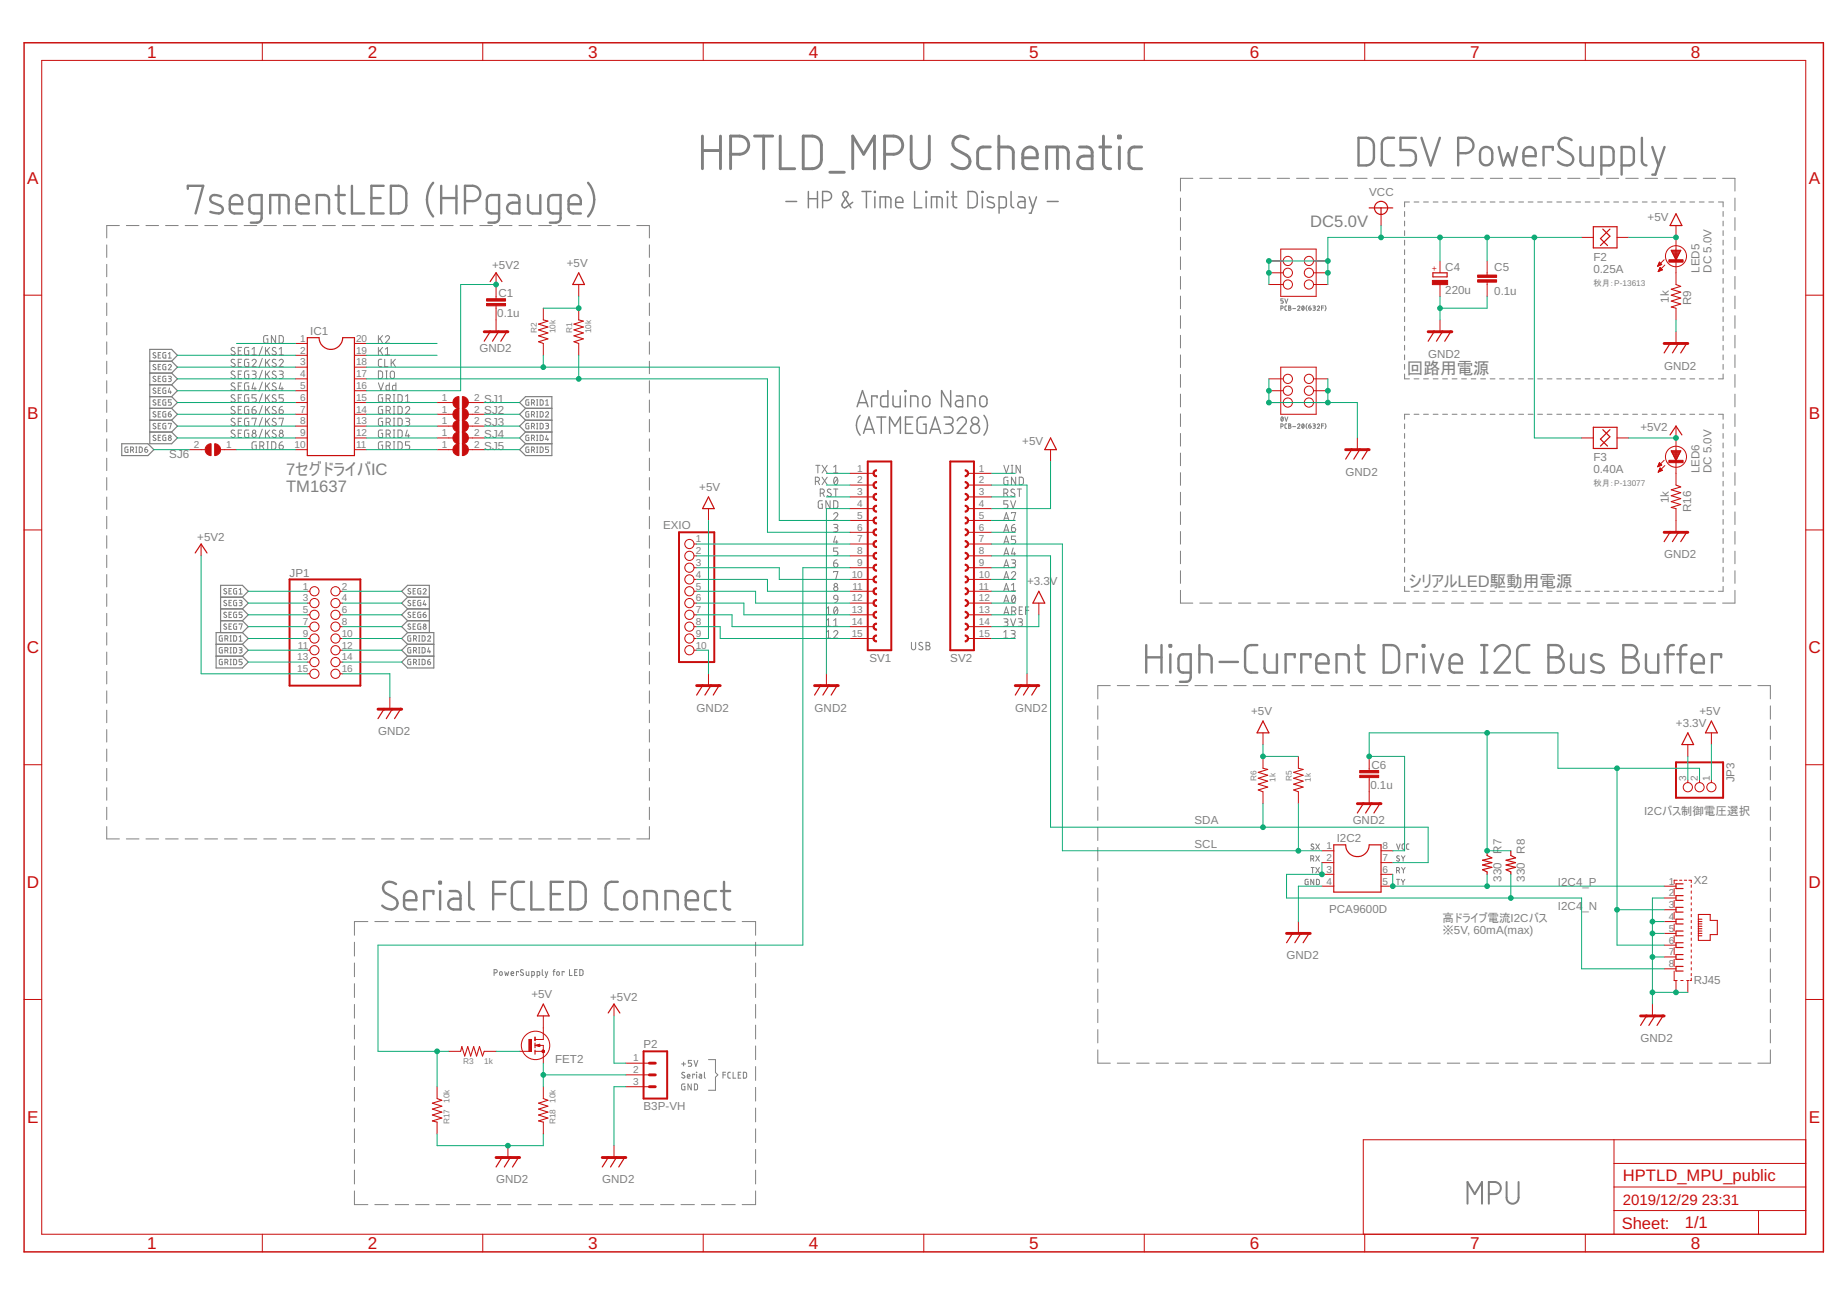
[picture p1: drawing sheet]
<svg xmlns="http://www.w3.org/2000/svg" width="297mm" height="210mm" viewBox="0 0 297 210" stroke-linecap="round" stroke-linejoin="round" font-family="sans-serif">
<defs><g id="words">
<g font-size="2.8" fill="#c90d0c">
<text x="23.7" y="9.3">1</text>
<text x="59.1" y="9.3">2</text>
<text x="94.6" y="9.3">3</text>
<text x="130.1" y="9.3">4</text>
<text x="165.5" y="9.3">5</text>
<text x="201" y="9.3">6</text>
<text x="236.5" y="9.3">7</text>
<text x="271.9" y="9.3">8</text>
<text x="4.4" y="29.6">A</text>
<text x="290.9" y="29.6">A</text>
<text x="4.4" y="67.3">B</text>
<text x="290.9" y="67.3">B</text>
<text x="4.3" y="105.1">C</text>
<text x="290.8" y="105.1">C</text>
<text x="4.3" y="142.8">D</text>
<text x="290.8" y="142.8">D</text>
<text x="4.4" y="180.6">E</text>
<text x="290.9" y="180.6">E</text>
<text x="23.7" y="200.9">1</text>
<text x="59.1" y="200.9">2</text>
<text x="94.6" y="200.9">3</text>
<text x="130.1" y="200.9">4</text>
<text x="165.5" y="200.9">5</text>
<text x="201" y="200.9">6</text>
<text x="236.5" y="200.9">7</text>
<text x="271.9" y="200.9">8</text>
</g>
<g font-size="2.7" fill="#808080">
<text x="210.7" y="36.5">DC5.0V</text>
<text x="226.3" y="60.2">回路用電源</text>
<text x="46" y="76.3">7セグドライバIC</text>
<text x="46" y="79.2">TM1637</text>
<text x="226.5" y="94.3">シリアルLED駆動用電源</text>
</g>
<g font-size="2.7" fill="#c90d0c">
<text x="261" y="190">HPTLD_MPU_public</text>
<text x="260.8" y="197.7">Sheet:</text>
<text x="271" y="197.6">1/1</text>
</g>
<g font-size="2.4" fill="#c90d0c">
<text x="261" y="193.8">2019/12/29</text>
<text x="273.7" y="193.8">23:31</text>
</g>
<g font-size="1.9" fill="#808080">
<text x="220.2" y="31.5">VCC</text>
<text x="265" y="35.5">+5V</text>
<text x="256.3" y="42">F2</text>
<text x="79.2" y="43.3">+5V2</text>
<text x="80.2" y="47.8">C1</text>
<text x="91.2" y="42.9">+5V</text>
<text x="232.4" y="47.3">220u</text>
<text x="232.4" y="43.5">C4</text>
<text x="240.3" y="47.4">0.1u</text>
<text x="240.3" y="43.6">C5</text>
<text x="256.3" y="43.9">0.25A</text>
<text x="273.3" y="43.9" transform="rotate(-90 273.3 43.9)">LED5</text>
<text x="275.2" y="43.9" transform="rotate(-90 275.2 43.9)">DC 5.0V</text>
<text x="49.9" y="53.8">IC1</text>
<text x="80" y="51">0.1u</text>
<text x="268.4" y="48.7" transform="rotate(-90 268.4 48.7)">1k</text>
<text x="272" y="49.1" transform="rotate(-90 272 49.1)">R9</text>
<text x="77.1" y="56.6">GND2</text>
<text x="229.7" y="57.5">GND2</text>
<text x="267.6" y="59.4">GND2</text>
<text x="77.9" y="64.7">SJ1</text>
<text x="77.9" y="66.6">SJ2</text>
<text x="77.9" y="68.5">SJ3</text>
<text x="77.9" y="70.4">SJ4</text>
<text x="164.4" y="71.6">+5V</text>
<text x="263.8" y="69.3">+5V2</text>
<text x="27.2" y="73.7">SJ6</text>
<text x="77.9" y="72.3">SJ5</text>
<text x="216.4" y="76.5">GND2</text>
<text x="256.3" y="76.1">0.40A</text>
<text x="256.3" y="74.2">F3</text>
<text x="273.3" y="76.1" transform="rotate(-90 273.3 76.1)">LED6</text>
<text x="275.2" y="76.1" transform="rotate(-90 275.2 76.1)">DC 5.0V</text>
<text x="112.5" y="79">+5V</text>
<text x="268.4" y="81" transform="rotate(-90 268.4 81)">1k</text>
<text x="272" y="82.4" transform="rotate(-90 272 82.4)">R16</text>
<text x="31.7" y="86.9">+5V2</text>
<text x="106.6" y="85.1">EXIO</text>
<text x="267.6" y="89.8">GND2</text>
<text x="46.6" y="92.7">JP1</text>
<text x="165.2" y="94.2">+3.3V</text>
<text x="139.8" y="106.5">SV1</text>
<text x="152.8" y="106.5">SV2</text>
<text x="60.8" y="118.3">GND2</text>
<text x="112" y="114.5">GND2</text>
<text x="131" y="114.5">GND2</text>
<text x="163.3" y="114.5">GND2</text>
<text x="201.2" y="115">+5V</text>
<text x="269.5" y="116.9">+3.3V</text>
<text x="273.3" y="115">+5V</text>
<text x="220.6" y="123.7">C6</text>
<text x="278.9" y="125.8" transform="rotate(-90 278.9 125.8)">JP3</text>
<text x="220.4" y="126.9">0.1u</text>
<text x="264.4" y="131">I2Cバス制御電圧選択</text>
<text x="192.1" y="132.6">SDA</text>
<text x="192.1" y="136.4">SCL</text>
<text x="215" y="135.4">I2C2</text>
<text x="217.5" y="132.5">GND2</text>
<text x="241.5" y="137.3" transform="rotate(-90 241.5 137.3)">R7</text>
<text x="245.2" y="137.3" transform="rotate(-90 245.2 137.3)">R8</text>
<text x="241.5" y="141.9" transform="rotate(-90 241.5 141.9)">330</text>
<text x="245.2" y="141.9" transform="rotate(-90 245.2 141.9)">330</text>
<text x="250.6" y="142.5">I2C4_P</text>
<text x="272.4" y="142.2">X2</text>
<text x="213.7" y="146.8">PCA9600D</text>
<text x="232" y="148.3">高ドライブ電流I2Cバス</text>
<text x="250.6" y="146.3">I2C4</text>
<text x="254.5" y="146.3">_N</text>
<text x="206.9" y="154.3">GND2</text>
<text x="232" y="150.3">※5V, 60mA(max)</text>
<text x="85.5" y="160.6">+5V</text>
<text x="98.1" y="160.9">+5V2</text>
<text x="272.4" y="158.3">RJ45</text>
<text x="263.8" y="167.6">GND2</text>
<text x="89.3" y="171">FET2</text>
<text x="103.5" y="168.6">P2</text>
<text x="103.5" y="178.6">B3P-VH</text>
<text x="79.8" y="190.4">GND2</text>
<text x="96.9" y="190.4">GND2</text>
</g>
<g font-size="1.6" fill="#808080">
<text x="48.3" y="55">1</text>
<text x="48.3" y="56.9">2</text>
<text x="48.3" y="58.8">3</text>
<text x="57.3" y="58.8">18</text>
<text x="57.3" y="56.9">19</text>
<text x="57.3" y="55">20</text>
<text x="48.3" y="60.7">4</text>
<text x="48.3" y="62.6">5</text>
<text x="48.3" y="64.5">6</text>
<text x="57.3" y="64.5">15</text>
<text x="57.3" y="62.6">16</text>
<text x="57.3" y="60.7">17</text>
<text x="71" y="64.5">1</text>
<text x="76.2" y="64.5">2</text>
<text x="48.3" y="66.4">7</text>
<text x="48.3" y="68.3">8</text>
<text x="48.3" y="70.2">9</text>
<text x="57.3" y="70.2">12</text>
<text x="57.3" y="68.3">13</text>
<text x="57.3" y="66.4">14</text>
<text x="71" y="66.4">1</text>
<text x="71" y="68.3">1</text>
<text x="71" y="70.2">1</text>
<text x="76.2" y="66.4">2</text>
<text x="76.2" y="68.3">2</text>
<text x="76.2" y="70.2">2</text>
<text x="31.2" y="72.1">2</text>
<text x="36.4" y="72.1">1</text>
<text x="47.4" y="72.1">10</text>
<text x="57.3" y="72.1">11</text>
<text x="71" y="72.1">1</text>
<text x="76.2" y="72.1">2</text>
<text x="137.9" y="75.9">1</text>
<text x="137.9" y="77.8">2</text>
<text x="157.4" y="75.9">1</text>
<text x="157.4" y="77.8">2</text>
<text x="137.9" y="79.7">3</text>
<text x="137.9" y="81.6">4</text>
<text x="137.9" y="83.5">5</text>
<text x="157.4" y="79.7">3</text>
<text x="157.4" y="81.6">4</text>
<text x="157.4" y="83.5">5</text>
<text x="111.9" y="87.2">1</text>
<text x="111.9" y="89.1">2</text>
<text x="137.9" y="85.3">6</text>
<text x="137.9" y="87.2">7</text>
<text x="137.9" y="89.1">8</text>
<text x="157.4" y="85.3">6</text>
<text x="157.4" y="87.2">7</text>
<text x="157.4" y="89.1">8</text>
<text x="48.7" y="94.8">1</text>
<text x="55" y="94.8">2</text>
<text x="111.9" y="91">3</text>
<text x="111.9" y="92.9">4</text>
<text x="111.9" y="94.8">5</text>
<text x="137" y="92.9">10</text>
<text x="137.1" y="94.8">11</text>
<text x="137.9" y="91">9</text>
<text x="157.4" y="91">9</text>
<text x="157.4" y="92.9">10</text>
<text x="157.4" y="94.8">11</text>
<text x="48.7" y="96.7">3</text>
<text x="48.7" y="98.6">5</text>
<text x="48.7" y="100.5">7</text>
<text x="55" y="96.7">4</text>
<text x="55" y="98.6">6</text>
<text x="55" y="100.5">8</text>
<text x="111.9" y="96.7">6</text>
<text x="111.9" y="98.6">7</text>
<text x="111.9" y="100.5">8</text>
<text x="137" y="96.7">12</text>
<text x="137" y="98.6">13</text>
<text x="137" y="100.5">14</text>
<text x="157.4" y="96.7">12</text>
<text x="157.4" y="98.6">13</text>
<text x="157.4" y="100.5">14</text>
<text x="47.8" y="106.2">13</text>
<text x="47.9" y="104.3">11</text>
<text x="48.7" y="102.4">9</text>
<text x="55" y="102.4">10</text>
<text x="55" y="104.3">12</text>
<text x="55" y="106.2">14</text>
<text x="111.9" y="102.4">9</text>
<text x="111.9" y="104.3">10</text>
<text x="137" y="102.4">15</text>
<text x="157.4" y="102.4">15</text>
<text x="47.8" y="108.1">15</text>
<text x="55" y="108.1">16</text>
<text x="271.2" y="125.6" transform="rotate(-90 271.2 125.6)">3</text>
<text x="273.1" y="125.6" transform="rotate(-90 273.1 125.6)">2</text>
<text x="275" y="125.6" transform="rotate(-90 275 125.6)">1</text>
<text x="213.3" y="136.6">1</text>
<text x="222.4" y="136.6">8</text>
<text x="213.3" y="138.5">2</text>
<text x="213.3" y="140.4">3</text>
<text x="213.3" y="142.3">4</text>
<text x="222.4" y="142.3">5</text>
<text x="222.4" y="140.4">6</text>
<text x="222.4" y="138.5">7</text>
<text x="268.4" y="142.3">1</text>
<text x="268.4" y="144.2">2</text>
<text x="268.4" y="146.1">3</text>
<text x="268.4" y="148">4</text>
<text x="268.4" y="149.9">5</text>
<text x="268.4" y="151.8">6</text>
<text x="268.4" y="153.7">7</text>
<text x="268.4" y="155.6">8</text>
<text x="101.8" y="170.7">1</text>
<text x="101.8" y="172.6">2</text>
<text x="101.8" y="174.5">3</text>
</g>
<text font-size="1.3" fill="#c90d0c" x="231.1" y="43.6" transform="rotate(-90 231.1 43.6)">+</text>
<g font-size="1.3" fill="#808080">
<text x="256.3" y="46">秋月：P-13613</text>
<text x="86.3" y="53.5" transform="rotate(-90 86.3 53.5)">R2</text>
<text x="89.4" y="53.6" transform="rotate(-90 89.4 53.6)">10k</text>
<text x="92" y="53.5" transform="rotate(-90 92 53.5)">R1</text>
<text x="95.1" y="53.6" transform="rotate(-90 95.1 53.6)">10k</text>
<text x="256.3" y="78.2">秋月：P-13077</text>
<text x="202.1" y="125.6" transform="rotate(-90 202.1 125.6)">R6</text>
<text x="205.1" y="125.7" transform="rotate(-90 205.1 125.7)">1k</text>
<text x="207.8" y="125.6" transform="rotate(-90 207.8 125.6)">R5</text>
<text x="210.8" y="125.7" transform="rotate(-90 210.8 125.7)">1k</text>
<text x="74.5" y="171.1">R3</text>
<text x="77.9" y="171.1">1k</text>
<text x="72.3" y="177.4" transform="rotate(-90 72.3 177.4)">10k</text>
<text x="89.4" y="177.4" transform="rotate(-90 89.4 177.4)">10k</text>
<text x="72.3" y="180.8" transform="rotate(-90 72.3 180.8)">R17</text>
<text x="89.4" y="180.8" transform="rotate(-90 89.4 180.8)">R18</text>
</g>
</g></defs>
<g fill="none" stroke="#808080" stroke-width=".16">
<path d="M17.2 39.4v2M19.2 36.3h-2v2M20.3 36.3h2.1M23.5 36.3h2M26.6 36.3h2.1M29.8 36.3h2M32.9 36.3h2.1M36.1 36.3h2M39.3 36.3h2M42.4 36.3h2M45.6 36.3h2M48.7 36.3h2.1"/>
<path d="M51.9 36.3h2M55.1 36.3h2M58.2 36.3h2M61.4 36.3h2M64.5 36.3h2M67.7 36.3h2M70.8 36.3h2.1M74 36.3h2M77.2 36.3h2M80.3 36.3h2M83.5 36.3h2M86.6 36.3h2.1"/>
<path d="M89.8 36.3h2M92.9 36.3h2.1M96.1 36.3h2M99.3 36.3h2M102.4 36.3h2v2M104.4 39.4v2M189.8 31.9v2M189.8 35v2M189.8 38.2v2M191.8 28.7h-2v2M193 28.7h1.9M196.1 28.7h2"/>
<path d="M199.2 28.7h2M202.3 28.7h2M205.4 28.7h2M208.5 28.7h2M211.6 28.7h2M214.8 28.7h1.9M217.9 28.7h2M221 28.7h2M224.1 28.7h2M225.9 34v.8M225.9 35.6v.7M225.9 37.1v.8"/>
<path d="M225.9 38.6v.8M226.7 32.5h-.8v.8M227.2 28.7h2M227.4 32.5h.8M228.9 32.5h.8M230.3 28.7h2M230.5 32.5h.8M232 32.5h.8M233.4 28.7h2M233.5 32.5h.8M235.1 32.5h.7M236.5 28.7h2"/>
<path d="M236.6 32.5h.8M238.1 32.5h.8M239.6 32.5h.8M239.7 28.7h2M241.2 32.5h.8M242.7 32.5h.8M242.8 28.7h2M244.2 32.5h.8M245.8 32.5h.7M245.9 28.7h2M247.3 32.5h.8M248.8 32.5h.8"/>
<path d="M249 28.7h2M250.4 32.5h.7M251.9 32.5h.8M252.1 28.7h2M253.4 32.5h.8M254.9 32.5h.8M255.2 28.7h2M256.5 32.5h.7M258 32.5h.8M258.3 28.7h2M259.5 32.5h.8M261 32.5h.8"/>
<path d="M261.5 28.7h2M262.6 32.5h.8M264.1 32.5h.8M264.6 28.7h2M265.6 32.5h.8M267.2 32.5h.7M267.7 28.7h2M268.7 32.5h.8M270.2 32.5h.8M270.8 28.7h2M271.8 32.5h.7M273.3 32.5h.8"/>
<path d="M273.9 28.7h2M274.8 32.5h.8M276.4 32.5h.7v.8M277 28.7h2v2M277.1 34v.8M277.1 35.6v.7M277.1 37.1v.8M277.1 38.6v.8M279 31.9v2M279 35v2M279 38.2v2M17.2 42.5v2"/>
<path d="M17.2 45.6v2M17.2 48.7v2.1M17.2 51.9v2M17.2 55v2M17.2 58.1v2M25 58.7l-.2-.1-.2 .2 .5 .4v.2l-.2 .1-.3-.1M25 56.8l-.2-.1-.2 .2 .5 .4v.2l-.2 .1-.3-.1M25.4 57.1h.3M25.4 59h.3M25.8 56.7h-.4v.9h.4M25.8 58.6h-.4v.9h.4M26.7 58.6l-.5 .1v.6l.1 .2h.4v-.5h-.2"/>
<path d="M26.7 56.7h-.3l-.2 .2v.6l.5 .1v-.5h-.2M27.1 58.8l.1-.2 .3 .1v.2l-.4 .6h.5M27.1 57.6h.5M27.1 56.9l.2-.2v.9M37.7 56l-.4-.1-.1 .3 .1 .2 .4 .2a.31 .31 0 0 1 0 .4 .31 .31 0 0 1-.4 0l-.2-.1M37.7 57.9l-.4-.1-.1 .2 .1 .3 .4 .2a.3 .3 0 0 1 0 .4 .3 .3 0 0 1-.4 0l-.2-.1M37.7 59.8l-.4-.1-.1 .2 .5 .5a.3 .3 0 0 1 0 .4 .3 .3 0 0 1-.4 0l-.2-.1M38.3 56.4h.4M38.3 58.3h.4M38.9 55.9h-.6v1.2h.6M38.9 57.8h-.6v1.2h.6M38.9 59.7h-.6v1.2h.6"/>
<path d="M40 55.9h-.4l-.3 .1 .1 1 .6 .1v-.7h-.2M40 57.8h-.5l-.2 .1v.8l.2 .3h.5v-.7h-.2M40 59.7h-.4l-.3 .1v.8l.2 .3h.5v-.7h-.2M40.5 58a.33 .33 0 0 1 .5-.2 .33 .33 0 0 1 .1 .5l-.6 .7h.7M40.5 59.7h.4l.3 .2-.2 .3h-.3M40.5 57.1h.7M40.5 56.2l.4-.3v1.2M42.2 55.8l-.5 1.4M42.2 57.6l-.5 1.5M42.2 59.5l-.5 1.5M42.7 55.9v1.2M42.7 57.8v1.2"/>
<path d="M42.7 59.7v1.2M42.9 56.3l.5 .8M42.9 58.3l.5 .7M43.1 54h-.4l-.3 .1v.8l.2 .3h.5v-.7h-.2M43.4 55.9l-.7 .7M43.4 57.8l-.7 .7M43.4 59.7l-.7 .7M44.3 54v1.2l-.7-1.2v1.2M44.4 56a.3 .3 0 0 0-.5-.1 .3 .3 0 0 0 0 .5l.4 .2a.31 .31 0 0 1 0 .4 .31 .31 0 0 1-.4 0l-.1-.1M44.4 57.9a.31 .31 0 0 0-.5-.1 .31 .31 0 0 0 0 .5l.4 .2a.3 .3 0 0 1 0 .4 .3 .3 0 0 1-.4 0l-.1-.1M44.4 59.8a.3 .3 0 0 0-.5-.1 .3 .3 0 0 0 0 .5l.4 .2a.3 .3 0 0 1 0 .4 .3 .3 0 0 1-.4 0l-.1-.1M44.9 54h.5l.1 .2 .1 .7-.2 .3h-.5z"/>
<path d="M44.9 58a.33 .33 0 0 1 .5-.2 .33 .33 0 0 1 .1 .5l-.6 .7h.7M44.9 59.7h.4l.3 .2-.2 .3h-.4M44.9 57.1h.7M44.9 56.2l.3-.3v1.2M60.9 59.7h.3l.3 .2v.8l-.2 .2h-.4zM60.9 54v1.2M60.9 55.9v1.2M61.1 56.3l.4 .8M61.1 54.5l.4 .7M61.4 57.8h-.4l-.1 .2v.8l.1 .2h.4M61.5 55.9l-.6 .7M61.5 54l-.6 .7"/>
<path d="M61.9 57.8v1.2h.5M62 54.3a.33 .33 0 0 1 .5-.3 .33 .33 0 0 1 0 .5l-.5 .7h.7M62 57.1h.7M62 56.2l.3-.3v1.2M62 59.7h.3M62.2 59.7v1.2M62.9 59.8l.1-.1a.33 .33 0 0 1 .4 .3v.6a.34 .34 0 0 1-.3 .3 .34 .34 0 0 1-.3-.3v-.6zM62.9 57.8v1.2M63.2 58.3l.4 .7M63.6 57.8l-.7 .7M104.4 42.5v2M104.4 45.6v2"/>
<path d="M104.4 48.7v2.1M104.4 51.9v2M104.4 55v2M104.4 58.1v2M189.8 41.3v2M189.8 44.5v2M189.8 47.6v2.1M189.8 50.8v2M189.8 53.9v2.1M189.8 57.1v2M206 49.6l.4-.1-.1-.3h-.3v.7M206.4 48.1h-.4v.3h.3l.1 .1-.1 .2-.3 .1"/>
<path d="M206.6 48.1l.3 .7 .2-.7M206.9 49.2h-.2v.2v.4l.2 .1M207.2 49.2l.4 .1-.2 .2 .2 .2-.1 .2h-.3zM207.2 49.5h.2M207.9 49.6h.5M208.7 49.4l.2-.2 .1 .1v.2l-.3 .4h.4M209.5 49.2a.33 .33 0 0 1 .2 .4 .33 .33 0 0 1-.2 .3l-.1-.2zM209.7 49.4l-.3 .4M210.2 49.1a.64 .64 0 0 0 0 .9M210.5 49.5l.3 .1a.21 .21 0 0 1-.1 .3 .21 .21 0 0 1-.2-.2zM210.8 49.2l-.2 .1-.1 .2M211.2 49.2l.3 .1v.2h-.3"/>
<path d="M211.3 49.5l.2 .1v.2l-.3 .1M211.8 49.4a.2 .2 0 0 1 .3-.2 .2 .2 0 0 1 .1 .3l-.4 .4h.4M212.5 49.5h.4M212.9 49.2h-.4v.7M213.1 49.1a.64 .64 0 0 1 0 .9M225.9 40.2v.8M225.9 41.7v.8M225.9 43.2v.8M225.9 44.8v.8M225.9 46.3v.8M225.9 47.9v.7M225.9 49.4v.8"/>
<path d="M225.9 50.9v.8M225.9 52.5v.8M225.9 54v.8M225.9 55.5v.8M225.9 57.1v.8M225.9 58.6v.8M277.1 40.2v.8M277.1 41.7v.8M277.1 43.2v.8M277.1 44.8v.8M277.1 46.3v.8M277.1 47.9v.7"/>
<path d="M277.1 49.4v.8M277.1 50.9v.8M277.1 52.5v.8M277.1 54v.8M277.1 55.5v.8M277.1 57.1v.8M277.1 58.6v.8M279 41.3v2M279 44.5v2M279 47.6v2.1M279 50.8v2M279 53.9v2.1"/>
<path d="M279 57.1v2M17.2 61.2v2M17.2 64.3v2M17.2 67.5v2M17.2 70.6v2M17.2 73.7v2M17.2 76.8v2M17.2 79.9v2M20.6 71.9l-.5 .1v.6l.1 .1 .4 .1v-.5h-.2M21 72.4h.3a.24 .24 0 0 0 .2-.3 .24 .24 0 0 0-.2-.2h-.3v.9M21.3 72.4l.2 .4M21.8 72.8h.2"/>
<path d="M21.8 71.9h.2M21.9 71.9v.9M22.4 71.9l.4 .1 .1 .5-.1 .2-.4 .1zM23.3 72.3h.3a.24 .24 0 0 1 .2 .2 .24 .24 0 0 1-.3 .3 .24 .24 0 0 1-.2-.3zM23.7 71.9l-.3 .1-.1 .3M25 70.1l-.3-.1-.1 .2 .5 .4v.2l-.2 .1-.3-.2M25 68.2l-.2-.1-.2 .2 .5 .4v.2l-.2 .1-.3-.1M25 66.3l-.3-.1-.1 .2 .5 .4v.2l-.2 .1-.3-.1M25 64.4l-.3-.1-.1 .2 .5 .4v.2l-.2 .1-.3-.1M25 62.5l-.2-.1-.2 .2 .5 .4v.2l-.2 .1-.3-.1M25 60.6l-.3-.1-.1 .2 .5 .4v.2l-.2 .1-.3-.1M25.4 60.9h.3"/>
<path d="M25.4 64.7h.3M25.4 66.6h.3M25.4 70.4h.3M25.4 68.5h.3M25.4 62.8h.3M25.8 70h-.4v.9h.4M25.8 60.5h-.4v.9h.4M25.8 62.4h-.4v.9h.4M25.8 64.3h-.4v.9h.4M25.8 66.2h-.4v.9h.4M25.8 68.1h-.4v.9h.4M26.7 70l-.5 .1v.6l.1 .1 .4 .1v-.5h-.2"/>
<path d="M26.7 68.1h-.3l-.2 .2v.6l.5 .1v-.5h-.2M26.7 66.2l-.5 .1v.6l.1 .2h.4v-.5h-.2M26.7 64.3l-.5 .1v.6l.1 .2h.4v-.5h-.2M26.7 62.4h-.3l-.2 .2v.6l.5 .1v-.5h-.2M26.7 60.5l-.5 .1v.6l.1 .2h.4v-.5h-.2M27.1 66.6h.3a.24 .24 0 0 1 .1 .3 .24 .24 0 0 1-.2 .2 .24 .24 0 0 1-.2-.3zM27.1 60.5l.4 .1v.3h-.3M27.1 68.2v-.1h.5l-.3 .9M27.3 62.4l-.2 .7h.5M27.3 60.9l.2 .1v.3l-.4 .1M27.4 62.9v.4M27.5 66.2l-.3 .1-.1 .3"/>
<path d="M27.6 64.3h-.5v.4h.3l.2 .2-.1 .3h-.4M37.7 61.7l-.4-.1-.1 .2 .1 .3 .4 .2a.31 .31 0 0 1 0 .4 .31 .31 0 0 1-.4 0l-.2-.1M37.7 63.6l-.4-.1-.1 .2v.2l.5 .3a.3 .3 0 0 1 0 .4 .3 .3 0 0 1-.4 0l-.2-.1M37.7 65.5l-.4-.1-.1 .2 .5 .5a.3 .3 0 0 1 0 .4 .3 .3 0 0 1-.4 0l-.2-.1M37.7 67.4l-.4-.1-.1 .2 .1 .3 .4 .2a.31 .31 0 0 1 0 .4 .31 .31 0 0 1-.4 0l-.2-.1M37.7 69.3l-.4-.1-.1 .2v.2l.5 .3a.3 .3 0 0 1 0 .4 .3 .3 0 0 1-.4 0l-.2-.1M38.3 60.2h.4M38.3 62.1h.4M38.3 64h.4M38.3 65.9h.4M38.3 67.8h.4M38.3 69.7h.4"/>
<path d="M38.9 61.6h-.6v1.2h.6M38.9 63.5h-.6v1.2h.6M38.9 65.4h-.6v1.2h.6M38.9 67.3h-.6v1.2h.6M38.9 69.2h-.6v1.2h.6M40 61.6h-.4l-.3 .1 .1 1 .6 .1v-.7h-.2M40 63.5h-.5l-.2 .1v.8l.2 .3h.5v-.7h-.2M40 65.4h-.4l-.3 .1v.8l.2 .3h.5v-.7h-.2M40 67.3h-.4l-.3 .1 .1 1 .6 .1v-.7h-.2M40 69.2h-.5l-.2 .1v.8l.2 .3h.5v-.7h-.2M40.5 65.9h.4a.34 .34 0 0 1 .3 .4 .34 .34 0 0 1-.3 .3 .34 .34 0 0 1-.4-.3zM40.5 67.4v-.1h.7l-.3 1.2"/>
<path d="M40.8 61.6l-.3 .9h.7M40.9 60.2a.34 .34 0 0 1 .3 .4 .34 .34 0 0 1-.3 .3h-.4M41 62.3v.5M41.1 65.4l-.4 .1-.2 .4M41.2 63.5h-.7v.5h.4a.34 .34 0 0 1 .3 .3 .34 .34 0 0 1-.3 .4h-.4M41.2 71.1h-.4l-.2 .1-.1 .8 .2 .3h.5v-.7h-.2M41.8 71.7h.3a.34 .34 0 0 0 .3-.3 .34 .34 0 0 0-.3-.3h-.3v1.2M42.2 61.4l-.5 1.5M42.2 63.3l-.5 1.5M42.2 65.2l-.5 1.5M42.2 67.1l-.5 1.5M42.2 69l-.5 1.5"/>
<path d="M42.2 71.7l.3 .6M42.7 61.6v1.2M42.7 63.5v1.2M42.7 65.4v1.2M42.7 67.3v1.2M42.7 69.2v1.2M42.9 72.3h.3M42.9 71.1h.3M42.9 60.2l.5 .7M42.9 62l.5 .8M42.9 63.9l.5 .8M42.9 65.8l.5 .8"/>
<path d="M42.9 67.7l.5 .8M42.9 69.6l.5 .8M43.1 71.1v1.2M43.4 61.6l-.7 .7M43.4 63.5l-.7 .7M43.4 65.4l-.7 .7M43.4 67.3l-.7 .7M43.4 69.2l-.7 .7M43.7 71.1h.5l.1 .2 .1 .6-.2 .3-.5 .1zM44.4 61.7a.3 .3 0 0 0-.5-.1 .3 .3 0 0 0 0 .5l.4 .2a.31 .31 0 0 1 0 .4 .31 .31 0 0 1-.4 0l-.1-.1M44.4 63.6a.3 .3 0 0 0-.5-.1 .3 .3 0 0 0 0 .5l.4 .2a.3 .3 0 0 1 0 .4 .3 .3 0 0 1-.4 0l-.1-.1M44.4 65.5a.3 .3 0 0 0-.5-.1 .3 .3 0 0 0 0 .5l.4 .2a.3 .3 0 0 1 0 .4 .3 .3 0 0 1-.4 0l-.1-.1"/>
<path d="M44.4 67.4a.3 .3 0 0 0-.5-.1 .3 .3 0 0 0 0 .5l.4 .2a.31 .31 0 0 1 0 .4 .31 .31 0 0 1-.4 0l-.1-.1M44.4 69.3a.3 .3 0 0 0-.5-.1 .3 .3 0 0 0 0 .5l.4 .2a.3 .3 0 0 1 0 .4 .3 .3 0 0 1-.4 0l-.1-.1M44.9 65.9h.4a.34 .34 0 0 1 .3 .4 .34 .34 0 0 1-.4 .3 .34 .34 0 0 1-.3-.3zM44.9 71.6h.4a.34 .34 0 0 1 .3 .4 .34 .34 0 0 1-.4 .3 .34 .34 0 0 1-.3-.4zM44.9 67.4v-.1h.7l-.4 1.2M45.1 61.6l-.2 .9h.7M45.2 60.2a.34 .34 0 0 1 .4 .4 .34 .34 0 0 1-.4 .3h-.3M45.4 62.3v.5M45.4 65.4l-.3 .1-.2 .4M45.4 71.1l-.3 .1-.2 .4M45.6 63.5h-.7v.5h.4a.34 .34 0 0 1 .3 .3 .34 .34 0 0 1-.3 .4h-.4M60.9 61.6l.4 1.2 .4-1.2"/>
<path d="M61.5 71.1h-.4l-.2 .1v.8l.1 .3h.5v-.7h-.2M61.5 69.2h-.5l-.1 .1v.8l.1 .3h.5v-.7h-.2M61.5 67.3l-.6 .1v1l.6 .1v-.7h-.2M61.5 65.4h-.4l-.2 .1v.8l.1 .3h.5v-.7h-.2M61.5 63.5h-.5l-.1 .1v.8l.1 .3h.5v-.7h-.2M62 60.9h.3M62.1 71.7h.3a.34 .34 0 0 0 .4-.3 .34 .34 0 0 0-.4-.3h-.3v1.2M62.1 69.8h.3a.33 .33 0 0 0 .4-.3 .33 .33 0 0 0-.4-.3h-.3v1.2M62.1 67.9h.3a.34 .34 0 0 0 .4-.3 .34 .34 0 0 0-.4-.3h-.3v1.2M62.1 66h.3a.34 .34 0 0 0 .4-.3 .34 .34 0 0 0-.4-.3h-.3v1.2M62.1 64.1h.3a.33 .33 0 0 0 .4-.3 .33 .33 0 0 0-.4-.3h-.3v1.2M62.5 71.7l.3 .6"/>
<path d="M62.5 69.8l.3 .6M62.5 67.9l.3 .6M62.5 66l.3 .6M62.5 64.1l.3 .6M62.6 61.6v1.2h-.4l-.1-.2v-.5l.5-.1M63.2 64.7h.3M63.2 63.5h.3M63.2 66.6h.3M63.2 65.4h.3M63.2 68.5h.3M63.2 67.3h.3M63.2 70.4h.3"/>
<path d="M63.2 69.2h.3M63.2 72.3h.3M63.2 71.1h.3M63.4 63.5v1.2M63.4 65.4v1.2M63.4 67.3v1.2M63.4 69.2v1.2M63.4 71.1v1.2M63.7 61.6v1.2h-.5l-.1-.2 .1-.5 .5-.1M64 71.1h.5l.2 .2v.8l-.2 .1-.5 .1zM64 69.2h.5l.2 .2v.8l-.2 .2h-.5zM64 67.3h.5l.2 .2v.8l-.2 .2h-.5z"/>
<path d="M64 65.4h.5l.2 .2v.8l-.4 .2h-.3zM64 63.5h.5l.2 .2v.8l-.2 .2h-.5zM65.2 67.3h.5l.2 .2-.2 .3h-.3M65.2 65.6a.33 .33 0 0 1 .5-.2 .33 .33 0 0 1 .1 .5l-.6 .7h.7M65.2 64.7h.7M65.2 63.7l.4-.2v1.2M65.5 69.2l-.3 .9h.7M65.6 67.8a.34 .34 0 0 1 .3 .3 .34 .34 0 0 1-.3 .4h-.4M65.7 69.8v.6M65.9 71.1h-.7v.5h.4a.34 .34 0 0 1 .3 .3 .34 .34 0 0 1-.3 .4h-.4M85 64.3l-.4 .1v.8h.4v-.5h-.1M85 66.2l-.4 .1v.8h.4v-.5h-.1"/>
<path d="M85 68.1l-.4 .1v.7l.4 .1v-.5h-.1M85 70l-.4 .1v.7l.4 .1v-.5h-.1M85 71.9l-.4 .1v.7l.4 .1v-.5h-.1M85.5 64.8l.3-.1 .1-.3-.4-.1v.9M85.5 66.7h.2a.24 .24 0 0 0 .3-.2 .24 .24 0 0 0-.3-.3h-.2v.9M85.5 68.6h.2a.24 .24 0 0 0 .3-.3 .24 .24 0 0 0-.3-.2h-.2v.9M85.5 70.5l.4-.1-.1-.4h-.3v.9M85.5 72.4h.2a.24 .24 0 0 0 .3-.3 .24 .24 0 0 0-.3-.2h-.2v.9M85.8 64.8l.2 .4M85.8 66.7l.2 .4M85.8 68.6l.2 .4M85.8 70.5l.2 .4"/>
<path d="M85.8 72.4l.2 .4M86.3 70.9h.2M86.3 70h.2M86.3 69h.2M86.3 68.1h.2M86.3 67.1h.2M86.3 66.2h.2M86.3 65.2h.2M86.3 64.3h.2M86.3 72.8h.2M86.3 71.9h.2M86.4 64.3v.9"/>
<path d="M86.4 66.2v.9M86.4 68.1v.9M86.4 70v.9M86.4 71.9v.9M86.9 64.3l.4 .1 .1 .5-.2 .3h-.3zM86.9 66.2l.4 .1 .1 .5-.2 .2-.3 .1zM86.9 68.1l.4 .1 .1 .5-.2 .2-.3 .1zM86.9 70l.4 .1 .1 .5-.2 .2-.3 .1zM86.9 71.9l.4 .1 .1 .5-.2 .2-.3 .1zM87.7 66.4a.24 .24 0 0 1 .4-.2 .24 .24 0 0 1 .1 .4l-.5 .5h.5M87.7 68.1l.5 .1-.1 .3h-.3M87.7 65.2h.5"/>
<path d="M87.7 64.5l.3-.2v.9M87.9 70l-.2 .7h.5M88 68.5a.24 .24 0 0 1 .2 .2 .24 .24 0 0 1-.2 .3h-.3M88.1 70.5v.4M88.2 71.9h-.5v.4h.4l.1 .2-.1 .2-.4 .1M104.4 61.2v2M104.4 64.3v2M104.4 67.5v2M104.4 70.6v2M104.4 73.7v2M104.4 76.8v2M104.4 79.9v2"/>
<path d="M131.1 77.4h.4a.34 .34 0 0 0 .3-.3 .34 .34 0 0 0-.3-.3h-.4v1.2M131.2 74.8h.7M131.5 74.8v1.3M131.5 77.4l.3 .6M131.9 79.3h.3a.34 .34 0 0 0 .4-.3 .34 .34 0 0 0-.4-.3h-.3v1.2M132.2 74.8l.8 1.3M132.2 76.8l.8 1.2M132.3 79.3l.3 .6M133 74.8l-.8 1.3M133 76.8l-.8 1.2M133.6 78.8l-.4-.1-.1 .2 .1 .3 .4 .2a.3 .3 0 0 1 0 .4 .3 .3 0 0 1-.5 0l-.1-.1M134.1 75.1l.3-.3v1.3"/>
<path d="M134.1 76.1h.6M134.1 78.7h.6M134.2 76.8h.2a.71 .71 0 0 1 0 1.2 .75 .75 0 0 1-.2-1.2zM134.4 78.7v1.2M134.7 77l-.6 .7M161.4 79.3h.4a.34 .34 0 0 0 .3-.3 .34 .34 0 0 0-.3-.3h-.4v1.2M161.4 74.8l.4 1.3 .4-1.3M161.8 79.3l.3 .6M162.1 76.8l-.6 .1v1l.6 .1v-.7h-.2M162.6 74.8h.3M162.6 76.1h.3M162.8 74.8v1.3"/>
<path d="M163.2 78.8l-.4-.1-.2 .2 .1 .3 .4 .2a.3 .3 0 0 1 0 .4 .3 .3 0 0 1-.4 0l-.1-.1M163.3 76.8v1.2l-.6-1.2v1.2M163.6 78.7h.7M163.9 76.8h.5l.2 .2v.8l-.2 .1-.5 .1zM163.9 78.7v1.2M164.1 74.8v1.3l-.7-1.3v1.3M189.8 60.2v2.1M189.8 63.4v2M189.8 66.6v2M189.8 69.7v2.1M189.8 72.9v2M189.8 76v2.1"/>
<path d="M189.8 79.2v2M206 68.6h.3l.1-.3-.4-.1v.7M206.1 67.1a.32 .32 0 0 1 .3 .3 .32 .32 0 0 1-.3 .3l-.1-.3zM206.4 67.2l-.4 .4M206.6 67.1l.3 .7 .2-.7M206.9 68.2h-.2v.1v.5l.2 .1M207.2 68.2l.4 .1-.2 .2 .2 .2-.2 .2h-.2zM207.2 68.5h.2M207.9 68.6h.5M208.7 68.3l.2-.1 .1 .1-.3 .6h.4M209.5 68.2a.32 .32 0 0 1 .2 .3 .32 .32 0 0 1-.2 .4l-.1-.2zM209.7 68.3l-.3 .4"/>
<path d="M210.2 68.1a.61 .61 0 0 0 0 .9M210.5 68.5h.2a.2 .2 0 0 1 .2 .2 .2 .2 0 0 1-.3 .2 .2 .2 0 0 1-.1-.2zM210.8 68.2l-.3 .3M211.2 68.2l.3 .1v.2h-.3M211.3 68.5l.2 .1v.2l-.3 .1M211.8 68.3a.19 .19 0 0 1 .3-.1 .19 .19 0 0 1 .1 .3l-.4 .4h.4M212.5 68.5h.4M212.9 68.2h-.4v.7M213.1 68.1a.61 .61 0 0 1 0 .9M225.9 60.2v.7h.8M225.9 68.2v.8M225.9 69.7v.8"/>
<path d="M225.9 71.2v.9M225.9 72.8v.8M225.9 74.3v.8M225.9 75.9v.7M225.9 77.4v.8M225.9 78.9v.8M226.7 66.6h-.8v.8M227.4 66.6h.8M227.4 60.9h.8M228.9 66.6h.8M228.9 60.9h.8M230.5 66.6h.8"/>
<path d="M230.5 60.9h.8M232 66.6h.8M232 60.9h.8M233.5 66.6h.8M233.5 60.9h.8M235.1 66.6h.7M235.1 60.9h.7M236.6 66.6h.8M236.6 60.9h.8M238.1 66.6h.8M238.1 60.9h.8M239.6 66.6h.8"/>
<path d="M239.6 60.9h.8M241.2 66.6h.8M241.2 60.9h.8M242.7 66.6h.8M242.7 60.9h.8M244.2 66.6h.8M244.2 60.9h.8M245.8 66.6h.7M245.8 60.9h.7M247.3 66.6h.8M247.3 60.9h.8M248.8 66.6h.8"/>
<path d="M248.8 60.9h.8M250.4 66.6h.7M250.4 60.9h.7M251.9 66.6h.8M251.9 60.9h.8M253.4 66.6h.8M253.4 60.9h.8M254.9 66.6h.8M254.9 60.9h.8M256.5 66.6h.7M256.5 60.9h.7M258 66.6h.8"/>
<path d="M258 60.9h.8M259.5 66.6h.8M259.5 60.9h.8M261 66.6h.8M261 60.9h.8M262.6 66.6h.8M262.6 60.9h.8M264.1 66.6h.8M264.1 60.9h.8M265.6 66.6h.8M265.6 60.9h.8M267.2 66.6h.7"/>
<path d="M267.2 60.9h.7M268.7 66.6h.8M268.7 60.9h.8M270.2 66.6h.8M270.2 60.9h.8M271.8 66.6h.7M271.8 60.9h.7M273.3 66.6h.8M273.3 60.9h.8M274.8 66.6h.8M274.8 60.9h.8M276.4 66.6h.7v.8"/>
<path d="M277.1 60.2v.7h-.7M277.1 68.2v.8M277.1 69.7v.8M277.1 71.2v.9M277.1 72.8v.8M277.1 74.3v.8M277.1 75.9v.7M277.1 77.4v.8M277.1 78.9v.8M279 60.2v2.1M279 63.4v2M279 66.6v2"/>
<path d="M279 69.7v2.1M279 72.9v2M279 76v2.1M279 79.2v2M17.2 83.1v1.9M17.2 86.2v2M17.2 89.3v2M17.2 92.4v2M17.2 95.5v2M17.2 98.7v1.9M36.4 98.5h-.3l-.1 .2 .4 .3v.2l-.1 .1-.3-.1M36.4 96.6h-.3l-.1 .2 .4 .3v.2l-.1 .1-.3-.1"/>
<path d="M36.4 94.7h-.2l-.2 .1 .4 .4v.2l-.1 .1-.3-.1M36.8 98.8h.3M36.8 95.1h.3M36.8 96.9h.3M37.2 94.7h-.4v.8h.4M37.2 96.6h-.4v.8h.4M37.2 98.5h-.4v.8h.4M38.1 98.5l-.5 .1v.5l.1 .2h.4v-.5h-.2M38.1 96.6l-.5 .1v.5l.1 .2h.4v-.5h-.2M38.1 94.7l-.5 .1v.6l.2 .1h.3v-.4h-.2M38.5 96.6h.3l.1 .2-.1 .1h-.3M38.5 95.5h.4"/>
<path d="M38.5 94.8l.2-.1v.8M38.7 96.9l.1 .1a.24 .24 0 0 1 .1 .3 .24 .24 0 0 1-.2 .1h-.2M38.9 98.5h-.4v.3l.3 .1 .1 .1-.1 .3h-.3M66 98.5h-.3l-.1 .2 .4 .3v.2l-.1 .1-.3-.1M66 96.6h-.3l-.1 .2 .4 .3v.2l-.1 .1-.3-.1M66 94.7h-.2l-.2 .1 .4 .4v.2l-.1 .1-.3-.1M66.4 98.8h.3M66.4 95.1h.3M66.4 96.9h.3M66.8 94.7h-.4v.8h.4M66.8 96.6h-.4v.8h.4M66.8 98.5h-.4v.8h.4"/>
<path d="M67.7 98.5l-.5 .1 .1 .7h.4v-.5h-.2M67.7 96.6l-.5 .1 .1 .7h.4v-.5h-.2M67.7 94.7l-.5 .1 .1 .7h.4v-.4h-.2M68.1 98.8h.2a.25 .25 0 0 1 .2 .3 .25 .25 0 0 1-.2 .2 .25 .25 0 0 1-.2-.2zM68.1 94.8l.2-.1 .2 .1v.3l-.4 .4h.4M68.3 96.6l-.2 .6h.4M68.4 97v.4M68.5 98.5l-.3 .1-.1 .2M104.4 83.1v1.9M104.4 86.2v2M104.4 89.3v2M104.4 92.4v2"/>
<path d="M104.4 95.5v2M104.4 98.7v1.9M132.2 80.5h-.4l-.2 .2v.9l.1 .1 .5 .1v-.7h-.1M132.9 97.9l.3-.3v1.2M132.9 99.8l.3-.3v1.2M132.9 98.8h.7M133.5 80.5v1.3l-.7-1.3v1.3M134.1 80.5h.3l.3 .3v.8l-.2 .1-.4 .1zM134.1 82.7a.33 .33 0 0 1 .4-.2 .33 .33 0 0 1 .1 .5l-.5 .7h.6M134.1 84.3l.5 .1 .1 .2-.1 .3h-.4M134.1 90.6h.4a.34 .34 0 0 1 .3 .4 .34 .34 0 0 1-.4 .3 .34 .34 0 0 1-.3-.4zM134.1 99.8l.3-.3v1.2"/>
<path d="M134.1 92.1v-.2h.6l-.3 1.3M134.2 95.8a.34 .34 0 0 1 .4 0 .34 .34 0 0 1 .1 .3v.3h-.5l-.1-.3zM134.2 97.7l.2-.1a.73 .73 0 0 1 0 1.2 .78 .78 0 0 1-.2-1.1zM134.3 86.2l-.2 1h.6M134.4 84.9a.34 .34 0 0 1 .4 .3 .34 .34 0 0 1-.4 .4h-.3M134.6 86.9v.6M134.6 90l-.3 .1-.2 .5M134.7 97.9l-.6 .7M134.7 88.1h-.6v.6h.4a.34 .34 0 0 1 .3 .3 .34 .34 0 0 1-.3 .3h-.4M134.7 96.4l-.2 .4-.3 .1M161.4 99.5h.5l.2 .2v.3l-.5 .1M161.4 98.8l.4-1.2 .4 1.2"/>
<path d="M161.4 96.9l.4-1.2 .4 1.2M161.4 95l.4-1.2 .4 1.2M161.4 93.2l.4-1.3 .4 1.3M161.4 91.2l.4-1.2 .4 1.2M161.4 89.3l.4-1.2 .4 1.2M161.4 87.5l.4-1.3 .4 1.3M161.4 85.6l.4-1.3 .4 1.3M161.4 83.7l.4-1.3 .4 1.3M161.5 98.5h.6M161.5 96.6h.6M161.5 94.7h.6M161.5 92.8h.6"/>
<path d="M161.5 91h.6M161.5 89h.6M161.5 87.1h.6M161.5 85.3h.6M161.5 83.4h.6M162.1 80.5h-.7v.6h.4a.35 .35 0 0 1 .3 .3 .35 .35 0 0 1-.3 .4h-.4M162.5 99.5l.4 1.2 .4-1.2M162.5 80.5l.4 1.3 .4-1.3M162.7 92.2a.33 .33 0 0 1 .4-.3 .33 .33 0 0 1 .1 .6l-.5 .7h.6M162.7 90l.5 .1 .1 .2-.1 .3h-.4M162.7 84.9h.4a.34 .34 0 0 1 .2 .3 .34 .34 0 0 1-.3 .3 .34 .34 0 0 1-.3-.3zM162.7 94.1l.3-.3v1.2"/>
<path d="M162.7 95h.6M162.7 82.6v-.2h.6l-.3 1.3M162.7 98.3h.5a.33 .33 0 0 0 .2-.4 .33 .33 0 0 0-.4-.3h-.3v1.2M162.8 95.8l.2-.1a.71 .71 0 0 1 0 1.2 .76 .76 0 0 1-.2-1.1zM162.9 88.1l-.2 1h.6M163 90.6a.34 .34 0 0 1 .3 .3 .34 .34 0 0 1-.3 .3h-.3M163.1 98.3l.3 .5M163.1 88.8v.5M163.2 84.3l-.4 .3-.1 .3M163.3 96l-.6 .7M163.3 86.2h-.6v.6h.4a.34 .34 0 0 1 .2 .3 .34 .34 0 0 1-.2 .4h-.4M163.8 99.5h.5l.1 .2-.1 .3-.4 .1"/>
<path d="M163.9 98.2h.4M164.4 97.6h-.5v1.2h.5M164.9 98.2h.6M165.5 97.6h-.6v1.2M189.8 82.3v2.1M189.8 85.5v2M189.8 88.6v2.1M189.8 91.8v2M189.8 95v2h2M193 97h1.9M196.1 97h2M199.2 97h2"/>
<path d="M202.3 97h2M205.4 97h2M208.5 97h2M211.6 97h2M214.8 97h1.9M217.9 97h2M221 97h2M224.1 97h2M225.9 80.5v.8M225.9 82v.8M225.9 83.5v.8M225.9 85.1v.8"/>
<path d="M225.9 86.6v.8M225.9 88.2v.7M225.9 89.7v.8M225.9 91.2v.8M225.9 92.8v.8M225.9 94.3v.8h.8M227.2 97h2M227.4 95.1h.8M228.9 95.1h.8M230.3 97h2M230.5 95.1h.8M232 95.1h.8"/>
<path d="M233.4 97h2M233.5 95.1h.8M235.1 95.1h.7M236.5 97h2M236.6 95.1h.8M238.1 95.1h.8M239.6 95.1h.8M239.7 97h2M241.2 95.1h.8M242.7 95.1h.8M242.8 97h2M244.2 95.1h.8"/>
<path d="M245.8 95.1h.7M245.9 97h2M247.3 95.1h.8M248.8 95.1h.8M249 97h2M250.4 95.1h.7M251.9 95.1h.8M252.1 97h2M253.4 95.1h.8M254.9 95.1h.8M255.2 97h2M256.5 95.1h.7"/>
<path d="M258 95.1h.8M258.3 97h2M259.5 95.1h.8M261 95.1h.8M261.5 97h2M262.6 95.1h.8M264.1 95.1h.8M264.6 97h2M265.6 95.1h.8M267.2 95.1h.7M267.7 97h2M268.7 95.1h.8"/>
<path d="M270.2 95.1h.8M270.8 97h2M271.8 95.1h.7M273.3 95.1h.8M273.9 97h2M274.8 95.1h.8M277.1 94.3v.8h-.7M277.1 80.5v.8M277.1 82v.8M277.1 83.5v.8M277.1 85.1v.8M277.1 86.6v.8"/>
<path d="M277.1 88.2v.7M277.1 89.7v.8M277.1 91.2v.8M277.1 92.8v.8M279 95v2h-2M279 82.3v2.1M279 85.5v2M279 88.6v2.1M279 91.8v2M17.2 101.8v2M17.2 104.9v2M17.2 108v2"/>
<path d="M17.2 111.1v2M17.2 114.2v2M17.2 117.3v2.1M35.8 102.3h-.5v.6l.1 .2h.4v-.5h-.2M35.8 104.2h-.5v.6l.1 .2h.4v-.5h-.2M35.8 106l-.5 .2v.5l.1 .2h.4v-.5h-.2M36.2 102.7l.4-.1v-.3h-.4v.8M36.2 104.6h.2a.23 .23 0 0 0 .3-.2 .23 .23 0 0 0-.3-.2h-.2v.8M36.2 106.5h.4v-.3l-.4-.2v.9M36.4 100.4h-.3l-.1 .1 .4 .4v.2l-.1 .1-.3-.1M36.5 102.7l.2 .4M36.5 104.6l.2 .4"/>
<path d="M36.5 106.5l.2 .4M36.8 100.8h.3M37 103.1h.2M37 102.3h.2M37 105h.2M37 104.2h.2M37 106.9h.2M37 106h.2M37.1 102.3v.8M37.1 104.2v.8M37.1 106v.9M37.2 100.4h-.4v.8h.4"/>
<path d="M37.6 102.3l.4 .1 .1 .5-.2 .2h-.3zM37.6 104.2h.3l.2 .2-.1 .5-.2 .1h-.2zM37.6 106l.4 .2 .1 .5-.2 .2h-.3zM38.1 100.4l-.5 .1v.5l.1 .2h.4v-.4h-.2M38.5 104.2h.3l.1 .2-.1 .1h-.3M38.5 100.5v-.1h.4l-.2 .8M38.5 102.4l.2-.1v.8M38.5 103.1h.4M38.7 104.5l.1 .1a.25 .25 0 0 1 .1 .2 .25 .25 0 0 1-.2 .2h-.2M38.9 106h-.4v.4l.3 .1 .1 .1-.1 .3h-.3M66 100.4h-.3l-.1 .1 .4 .4v.2l-.1 .1-.3-.1M66.1 102.3h-.5v.6l.1 .2h.4v-.5h-.2"/>
<path d="M66.1 104.2h-.5v.6l.1 .2h.4v-.5h-.2M66.1 106l-.4 .1-.1 .1 .1 .7h.4v-.5h-.2M66.4 100.8h.3M66.5 102.7h.4a.24 .24 0 0 0 .1-.3 .24 .24 0 0 0-.3-.1h-.2v.8M66.5 104.6h.2a.23 .23 0 0 0 .3-.2 .23 .23 0 0 0-.3-.2h-.2v.8M66.5 106.5h.4a.25 .25 0 0 0 .1-.3 .25 .25 0 0 0-.3-.2h-.2v.9M66.8 102.7l.2 .4M66.8 104.6l.2 .4M66.8 106.5l.2 .4M66.8 100.4h-.4v.8h.4M67.3 103.1h.2M67.3 102.3h.2"/>
<path d="M67.3 105h.2M67.3 104.2h.2M67.3 106.9h.2M67.3 106h.2M67.4 102.3v.8M67.4 104.2v.8M67.4 106v.9M67.7 100.4l-.5 .1 .1 .7h.4v-.4h-.2M67.9 102.3l.4 .1 .1 .5-.2 .2h-.3zM67.9 104.2l.4 .1v.6l-.2 .1h-.2zM67.9 106l.4 .2 .1 .5-.2 .2h-.3zM68.8 102.4l.1-.1 .3 .1v.2l-.4 .5h.5"/>
<path d="M68.8 106.4h.3a.24 .24 0 0 1 .1 .3 .24 .24 0 0 1-.2 .2 .24 .24 0 0 1-.2-.2zM69 104.2l-.2 .6h.5M69.1 104.6v.4M69.2 106l-.3 .2-.1 .2M104.4 101.8v2M104.4 104.9v2M104.4 108v2M104.4 111.1v2M104.4 114.2v2M104.4 117.3v2.1M132.9 101.7l.3-.3v1.2M132.9 100.7h.7"/>
<path d="M132.9 102.6h.7M134.1 101.7a.33 .33 0 0 1 .4-.3 .33 .33 0 0 1 .1 .6l-.5 .6h.6M134.1 100.7h.6M146.6 103.3v.9a.34 .34 0 0 0 .3 .3 .34 .34 0 0 0 .4-.3v-.9M148.4 103.4l-.5-.1-.1 .3 .1 .2 .4 .2a.33 .33 0 0 1-.1 .6 .33 .33 0 0 1-.5-.2M148.9 103.3l.6 .1v.4l-.2 .1a.33 .33 0 0 1 .3 .3 .33 .33 0 0 1-.3 .3h-.4zM148.9 103.9h.4M161.4 102.6h.7M161.4 101.7l.4-.3v1.2M161.8 100.1a.34 .34 0 0 1 .3 .3 .34 .34 0 0 1-.3 .3h-.4M162.6 101.4h.4l.3 .2-.2 .3-.4 .1M162.9 102a.34 .34 0 0 1 .4 .3 .34 .34 0 0 1-.4 .3h-.3"/>
<path d="M164.1 100.1a.34 .34 0 0 1 .3 .3 .34 .34 0 0 1-.3 .3h-.3M176.6 113.5v2.2M176.6 116.8v2.1M178.6 110.3h-2v2.1M179.7 110.3h2M182.8 110.3h2M185.9 110.3h2M189 110.3h2.1M192.2 110.3h2M195.3 110.3h2M198.4 110.3h2M201.5 110.3h2"/>
<path d="M204.7 110.3h2M207.8 110.3h2M210.9 110.3h2M214 110.3h2M217.1 110.3h2M220.3 110.3h2M223.4 110.3h2M226.5 110.3h2M229.6 110.3h2M232.7 110.3h2.1M235.9 110.3h2M239 110.3h2"/>
<path d="M242.1 110.3h2M245.2 110.3h2M248.4 110.3h2M251.5 110.3h2M254.6 110.3h2M257.7 110.3h2M260.9 110.3h1.9M264 110.3h2M267.1 110.3h2M270.2 110.3h2M273.3 110.3h2.1M276.5 110.3h2"/>
<path d="M279.6 110.3h2M282.7 110.3h2v2.1M284.7 113.5v2.2M284.7 116.8v2.1M17.2 120.5v2M17.2 123.6v2M17.2 126.7v2M17.2 129.8v2M17.2 132.9v2h2M20.3 134.9h2.1M23.5 134.9h2M26.6 134.9h2.1"/>
<path d="M29.8 134.9h2M32.9 134.9h2.1M36.1 134.9h2M39.3 134.9h2M42.4 134.9h2M45.6 134.9h2M48.7 134.9h2.1M51.9 134.9h2M55.1 134.9h2M58.2 134.9h2M61.4 134.9h2M64.5 134.9h2"/>
<path d="M67.7 134.9h2M70.8 134.9h2.1M74 134.9h2M77.2 134.9h2M80.3 134.9h2M83.5 134.9h2M86.6 134.9h2.1M89.8 134.9h2M92.9 134.9h2.1M96.1 134.9h2M99.3 134.9h2M104.4 132.9v2h-2"/>
<path d="M104.4 120.5v2M104.4 123.6v2M104.4 126.7v2M104.4 129.8v2M176.6 120v2.2M176.6 123.3v2.1M176.6 126.6v2.1M176.6 129.8v2.2M176.6 133.1v2.1M176.6 136.3v2.2M176.6 139.6v2.1M210.8 138.1h.3a.24 .24 0 0 0 .2-.2 .24 .24 0 0 0-.2-.3h-.3v.9"/>
<path d="M210.9 139.5h.4M211.1 139.5v.9M211.1 138.1l.2 .4M211.3 135.8h-.4v.1l.4 .4v.2l-.2 .1-.3-.1M211.6 135.7l.6 .9M211.6 139.5l.6 .9M211.6 137.6l.6 .9M212.2 135.7l-.6 .9M212.2 139.5l-.6 .9M212.2 137.6l-.6 .9M224.6 135.7l.3 .9 .3-.9M225 137.7h-.3l-.1 .1 .5 .4v.2l-.2 .1-.3-.1"/>
<path d="M225.4 137.6l.3 .4M225.4 139.5l.3 .5M225.7 138v.5M225.7 140v.4M225.9 135.7l-.3 .1-.1 .1v.6l.4 .1M226 137.6l-.3 .4M226 139.5l-.3 .5M226.6 135.7l-.3 .1-.1 .1v.6l.4 .1M284.7 120v2.2M284.7 123.3v2.1M284.7 126.6v2.1M284.7 129.8v2.2"/>
<path d="M284.7 133.1v2.1M284.7 136.3v2.2M284.7 139.6v2.1M57 151.6v2.2M57 154.9v2.2M57 158.2v2.2M59.2 148.2h-2.2v2.2M60.3 148.2h2.1M63.6 148.2h2.1M66.8 148.2h2.2M70.1 148.2h2.2M73.4 148.2h2.2"/>
<path d="M76.7 148.2h2.2M79.5 156.5l.4-.1 .1-.2-.2-.2h-.3v.9M80 148.2h2.1M80.5 156.3h.2l.1 .2v.3l-.2 .1-.3-.2zM81.2 156.3l.1 .6 .2-.4 .1 .4 .2-.6M82.2 156.6h.4l-.1-.3-.3 .1v.3l.1 .2h.3M83.3 148.2h2.1M83.4 156.4v-.1h-.3v.6M84.2 156h-.4l-.1 .2 .5 .4v.2l-.2 .1-.3-.1M84.6 156.3v.4l.2 .2h.2v-.6M85.5 156.9l.4-.1v-.5h-.4v.9M86.4 156.9l.4-.1-.1-.5h-.3v.9"/>
<path d="M86.6 148.2h2.1M87.2 156v.7l.2 .2M87.7 156.3l.2 .6M88.1 156.3l-.3 .9h-.1M88.9 156.3h.4M89.3 156l-.3 .1v.8M89.6 156.3h.3l.1 .2-.1 .3-.2 .1-.2-.2zM89.8 148.2h2.2M90.7 156.4v-.1h-.3v.6M91.6 156v.9h.4M92.4 156.4h.3M92.8 156h-.4v.9h.4"/>
<path d="M93.1 148.2h2.2M93.2 156h.4l.1 .1 .1 .5-.2 .3h-.4zM96.4 148.2h2.2M99.7 148.2h2.1M103 148.2h2.1M106.2 148.2h2.2M109.5 148.2h2.2M112.8 148.2h2.2M116.1 148.2h2.1M119.4 148.2h2.1v2.2M121.5 151.6v2.2M121.5 154.9v2.2"/>
<path d="M121.5 158.2v2.2M176.6 142.8v2.2M176.6 146.1v2.1M176.6 149.3v2.2M176.6 152.6v2.1M176.6 155.9v2.1M176.6 159.1v2.1M210.4 141.4l-.5 .1 .1 .8h.4v-.5h-.2M211.3 141.4v.9l-.5-.9v.9M211.7 141.4l.5 .2v.5l-.1 .2h-.4zM224.6 140h.2a.24 .24 0 0 0 .3-.2 .24 .24 0 0 0-.3-.3h-.2v.9M224.6 141.4h.5"/>
<path d="M224.8 141.4v.9M224.9 140l.2 .4M225.3 141.4l.3 .5M225.6 141.9v.4M225.9 141.4l-.3 .5M284.7 142.8v2.2M284.7 146.1v2.1M284.7 149.3v2.2M284.7 152.6v2.1M284.7 155.9v2.1M284.7 159.1v2.1M57 161.6v2.2"/>
<path d="M57 164.9v2.2M57 168.2v2.2M57 171.6v2.2M57 174.9v2.2M57 178.2v2.2M109.6 171.1h.7M109.9 170.8v.6M110.1 172.5h-.4l-.1 .2 .5 .4v.2l-.2 .1-.3-.1M110.2 174.3l-.6 .2v.6l.1 .2h.5v-.5h-.2M110.5 173.1h.5l-.2-.3-.2 .1-.1 .3 .1 .2h.4M111.2 174.3v1l-.6-1v1M111.2 170.6h-.5v.4h.4l.1 .2-.1 .3h-.4"/>
<path d="M111.6 170.6l.3 .9 .3-.9M111.7 174.3l.3 .1 .2 .1v.5l-.2 .3h-.3zM111.7 172.9v-.1h-.3v.6M112.1 172.5h.1M112 172.8v.6M112.5 172.8h.3v.1v.5h-.3l-.1-.3 .4-.1M113.3 172.5v.7l.2 .2M113.9 170.4h1.2v2.1l.3 .4-.3 .4v2.1h-1.2M116.3 172.9h.4M116.7 172.5h-.4v.9M117.5 172.5h-.3l-.1 .2v.6l.4 .1M117.9 172.5v.9h.4"/>
<path d="M118.7 172.9h.3M119.1 172.5h-.4v.9h.4M119.5 172.5h.4l.2 .1v.5l-.2 .3h-.4zM121.5 161.6v2.2M121.5 164.9v2.2M121.5 168.2v2.2M121.5 171.6v2.2M121.5 174.9v2.2M121.5 178.2v2.2M176.6 168.9v2.1h2M176.6 162.3v2.2M176.6 165.6v2.1"/>
<path d="M179.7 171h2M182.8 171h2M185.9 171h2M189 171h2.1M192.2 171h2M195.3 171h2M198.4 171h2M201.5 171h2M204.7 171h2M207.8 171h2M210.9 171h2M214 171h2"/>
<path d="M217.1 171h2M220.3 171h2M223.4 171h2M226.5 171h2M229.6 171h2M232.7 171h2.1M235.9 171h2M239 171h2M242.1 171h2M245.2 171h2M248.4 171h2M251.5 171h2"/>
<path d="M254.6 171h2M257.7 171h2M260.9 171h1.9M264 171h2M267.1 171h2M270.2 171h2M273.3 171h2.1M276.5 171h2M279.6 171h2M284.7 162.3v2.2M284.7 165.6v2.1M284.7 168.9v2.1h-2"/>
<path d="M57 181.6v2.2M57 184.9v2.2M57 188.2v2.2M57 191.6v2.2h2.2M60.3 193.8h2.1M63.6 193.8h2.1M66.8 193.8h2.2M70.1 193.8h2.2M73.4 193.8h2.2M76.7 193.8h2.2M80 193.8h2.1M83.3 193.8h2.1"/>
<path d="M86.6 193.8h2.1M89.8 193.8h2.2M93.1 193.8h2.2M96.4 193.8h2.2M99.7 193.8h2.1M103 193.8h2.1M106.2 193.8h2.2M109.5 193.8h2.2M112.8 193.8h2.2M116.1 193.8h2.1M121.5 191.6v2.2h-2.1M121.5 181.6v2.2"/>
<path d="M121.5 184.9v2.2M121.5 188.2v2.2"/>
<circle cx="27.3" cy="70.6" r=".24"/>
<circle cx="27.3" cy="70.2" r=".2"/>
<circle cx="40.9" cy="69.4" r=".26"/>
<circle cx="40.9" cy="70" r=".34"/>
<circle cx="45.2" cy="69.4" r=".26"/>
<circle cx="45.2" cy="70" r=".34"/>
<circle cx="134.4" cy="94.1" r=".28"/>
<circle cx="134.4" cy="94.7" r=".34"/>
<circle cx="68.3" cy="101" r=".24"/>
<circle cx="68.3" cy="100.5" r=".2"/>
</g>
<g fill="none" stroke="#808080" stroke-width=".38">
<path d="M30.2 30.4v-.5h2.5l-1.2 4.4M35.6 31.6l-.4-.1a1.14 1.14 0 0 0-1.3 .2 .64 .64 0 0 0 .3 .9l1.2 .5a.65 .65 0 0 1 .4 .7 .65 .65 0 0 1-.6 .5l-1.4-.2M37 32.9h1.9a1.05 1.05 0 0 0-.4-1.4 1.05 1.05 0 0 0-1.4 .3 3 3 0 0 0-.1 2 .79 .79 0 0 0 .7 .5h1.2M42.1 34.3h-1.2a.74 .74 0 0 1-.8-.7v-1.5a.7 .7 0 0 1 .8-.7h1.2v3.7a.77 .77 0 0 1-.8 .7h-1M43.5 34.3v-2.9h2.2a.7 .7 0 0 1 .7 .7v2.2M44.9 31.4v2.9M47.7 32.9h2a1.06 1.06 0 0 0-.4-1.3 1.06 1.06 0 0 0-1.3 0l-.2 .2a3.4 3.4 0 0 0-.1 2 .79 .79 0 0 0 .7 .5h1.3M50.9 34.3v-2.9h1.3a.7 .7 0 0 1 .7 .7v2.2M54 31.4h1.5M54.5 29.9v3.7a.79 .79 0 0 0 1 .7M56.6 29.9v4.4h2M59.7 31.9h1.5"/>
<path d="M61.7 29.9h-2v4.4h2M62.9 29.9a2.34 2.34 0 0 1 2 .3l.4 .6v2.3a1.25 1.25 0 0 1-1.2 1.2h-1.2zM69.7 29.4a4.2 4.2 0 0 0 0 5.4M71 31.9h2.4M71 29.9v4.4M73.4 29.9v4.4M74.8 32.3a2.31 2.31 0 0 0 2-.3 1.23 1.23 0 0 0 .4-1.3 1.23 1.23 0 0 0-1.2-.8h-1.2v4.4M80.3 34.3h-1.3a.77 .77 0 0 1-.7-.7v-1.5a.74 .74 0 0 1 .7-.7h1.3v3.7a.73 .73 0 0 1-.8 .7h-1M81.8 31.4h1a.7 .7 0 0 1 .7 .7v2.2h-1.1a.87 .87 0 0 1-.9-.8 .87 .87 0 0 1 .9-.9h1.1M84.9 31.4v2.2a.77 .77 0 0 0 .8 .7h1.2v-2.9M90.1 34.3h-1.2a.74 .74 0 0 1-.7-.7v-1.5a.74 .74 0 0 1 .7-.7h1.2v3.7a.73 .73 0 0 1-.7 .7h-1M91.4 32.9h2a1.06 1.06 0 0 0-.3-1.3 1.06 1.06 0 0 0-1.3 0l-.2 .2a3.6 3.6 0 0 0-.1 2 .78 .78 0 0 0 .7 .5h1.2"/>
<path d="M94.6 29.4a4.2 4.2 0 0 1 0 5.4M218.5 22.2a2.5 2.5 0 0 1 2 .2l.3 .5 .2 .5-.1 2.3a1.23 1.23 0 0 1-1.2 .9h-1.2zM224.2 22.2a1.84 1.84 0 0 0-1.7 .3l-.3 .4v2.7a.98 .98 0 0 0 1 1h1M227.7 22.2h-2.5v1.9h1.5a1.26 1.26 0 0 1 1 1.3 1.26 1.26 0 0 1-1 1.2h-1.5M228.6 22.2l1.5 4.4 1.5-4.4M234.5 24.6a2.38 2.38 0 0 0 2.1-.3 1.23 1.23 0 0 0 .3-1.3 1.23 1.23 0 0 0-1.2-.8h-1.2v4.4M238.4 23.9a.99 .99 0 0 1 1-.2 .99 .99 0 0 1 .6 .9 1.72 1.72 0 0 1-.4 1.8 .97 .97 0 0 1-1 .1 .97 .97 0 0 1-.6-.9 1.74 1.74 0 0 1 .4-1.7zM241 23.6l.8 3 .7-2 .7 2 .8-3M245 25.1h2a1.06 1.06 0 0 0-.4-1.2 1.06 1.06 0 0 0-1.3 0l-.1 .2a3.5 3.5 0 0 0-.2 2 .73 .73 0 0 0 .7 .5h1.3M249.7 24.1v-.5h-1.5v3M252.8 22.5a1.19 1.19 0 0 0-1.3-.3 1.19 1.19 0 0 0-.8 1 1.05 1.05 0 0 0 .5 .8l1.3 .7a1.05 1.05 0 0 1 .3 1.5 1.05 1.05 0 0 1-1.4 .3l-.9-.5M254.2 23.6v2.3a.73 .73 0 0 0 .7 .7h1.2v-3"/>
<path d="M257.5 26.6h1.3a.74 .74 0 0 0 .7-.7v-1.5a.74 .74 0 0 0-.7-.8h-1.3v4.5M260.8 26.6h1.2a.77 .77 0 0 0 .8-.7v-1.5a.74 .74 0 0 0-.8-.8h-1.2v4.5M264.1 22.2v3.7a.77 .77 0 0 0 .7 .7M265.7 23.6l1 3M267.7 23.6l-1.5 4.5h-.5M184.3 103.8v4.4M184.3 105.7h2.5M186.8 103.8v4.4M188.1 103.8h.2v.2h-.2zM188.2 105.2v3M191.5 108.2h-1.2a.7 .7 0 0 1-.8-.7v-1.5a.74 .74 0 0 1 .8-.8h1.2v3.7a.74 .74 0 0 1-.7 .8h-1M192.9 105.2h1.2a.7 .7 0 0 1 .8 .8v2.2"/>
<path d="M192.9 103.8v4.4M196.1 106.5h3M202.2 103.8a1.76 1.76 0 0 0-1.7 .2l-.3 .7v2.5a.98 .98 0 0 0 1 1h1M203.4 105.2v2.3a.74 .74 0 0 0 .7 .7h1.3v-3M208.2 105.7v-.5h-1.4v3M210.8 105.7v-.5h-1.5v3M211.7 106.7h2a1.06 1.06 0 0 0-.4-1.2 1.06 1.06 0 0 0-1.3 0l-.1 .2a3 3 0 0 0-.2 2 .71 .71 0 0 0 .7 .5h1.3M214.9 108.2v-3h1.3a.7 .7 0 0 1 .7 .8v2.2M218 105.2h1.5M218.5 103.8v3.7a.77 .77 0 0 0 1 .7M222.5 103.8a2.51 2.51 0 0 1 2 .2l.5 .7v2.3a1.22 1.22 0 0 1-1.2 1.2h-1.3zM227.9 105.7v-.5h-1.5v3"/>
<path d="M228.8 103.8h.3v.2h-.3zM228.9 105.2v3M230.1 105.2l1 3 1-3M233.1 106.7h2a1.05 1.05 0 0 0-.4-1.3 1.05 1.05 0 0 0-1.4 .3 3 3 0 0 0-.1 2 .71 .71 0 0 0 .7 .5h1.2M238.2 103.8h1M238.2 108.2h1M238.7 103.8v4.4M240.4 104.7a1.22 1.22 0 0 1 1.5-.9 1.22 1.22 0 0 1 .8 1.5l-2.3 2.9h2.4M246 103.8a1.78 1.78 0 0 0-1.7 .2l-.3 .5v2.7a.94 .94 0 0 0 1 1h1M249 103.8h1.3a.98 .98 0 0 1 1 .9 .98 .98 0 0 1-1 1 1.23 1.23 0 0 1 1.2 1.3 1.23 1.23 0 0 1-1.2 1.2h-1.3zM249 105.7h1.3M252.7 105.2v2.3a.7 .7 0 0 0 .7 .7h1.2v-3"/>
<path d="M257.6 105.5l-.3-.2a1.14 1.14 0 0 0-1.3 .2 .65 .65 0 0 0 .3 1l1.2 .5a.63 .63 0 0 1 .4 .7 .63 .63 0 0 1-.6 .5l-1.4-.3M261.1 103.8h1.2a.98 .98 0 0 1 1 .9 .98 .98 0 0 1-1 1 1.23 1.23 0 0 1 1.3 1.3 1.23 1.23 0 0 1-1.3 1.2h-1.2zM261.1 105.7h1.2M264.7 105.2v2.3a.74 .74 0 0 0 .8 .7h1.2v-3M267.7 105.2h1.5M269.2 103.8a.77 .77 0 0 0-1 .7v3.7M269.7 105.2h1.5M271.2 103.8a.76 .76 0 0 0-.9 .7v3.7M272.1 106.7h1.9a1.06 1.06 0 0 0-.3-1.2 1.06 1.06 0 0 0-1.3 0l-.2 .2a3 3 0 0 0-.1 2 .71 .71 0 0 0 .7 .5h1.2M276.8 105.7v-.5h-1.5v3M63.7 142.2a1.27 1.27 0 0 0-2.1 .4 1.01 1.01 0 0 0 .5 1.1l1.3 .7a1.04 1.04 0 0 1 .4 1.5 1.04 1.04 0 0 1-1.5 .3l-.8-.5M65 144.8h2a1.06 1.06 0 0 0-.4-1.2 1.06 1.06 0 0 0-1.3 0l-.2 .2a3.5 3.5 0 0 0-.1 2 .76 .76 0 0 0 .7 .5h1.3"/>
<path d="M69.7 143.8v-.5h-1.5v3M70.7 141.8h.2v.3h-.2zM70.8 143.3v3M72.3 143.3h1a.73 .73 0 0 1 .8 .8v2.2h-1.2a.87 .87 0 0 1-.8-.9 .87 .87 0 0 1 .8-.9h1.2M75.5 141.8v3.7a.77 .77 0 0 0 .7 .8M79.3 143.8h2M81.3 141.8h-2v4.5M84.3 141.8h-1a1.01 1.01 0 0 0-1 1v2.5a1.01 1.01 0 0 0 1 1h1M85.4 141.8v4.5h2M88.6 143.8h1.5M90.6 141.8h-2v4.5h2M91.7 141.8a2.34 2.34 0 0 1 2 .3l.4 .7 .1 2.2a1.25 1.25 0 0 1-1.3 1.3h-1.2z"/>
<path d="M99.4 141.8h-1a.98 .98 0 0 0-1 1v2.5a.98 .98 0 0 0 1 1h1M100.7 143.6a1 1 0 0 1 1.1-.2 1 1 0 0 1 .6 .9v1a.99 .99 0 0 1-1 1 .99 .99 0 0 1-1-1 1.74 1.74 0 0 1 .3-1.7zM103.7 146.3v-3h1.2a.7 .7 0 0 1 .7 .8v2.2M107 146.3v-3h1.3a.73 .73 0 0 1 .7 .8v2.2M110.3 144.8h1.9a1.06 1.06 0 0 0-.3-1.2 1.06 1.06 0 0 0-1.3 0l-.2 .2a3.3 3.3 0 0 0-.1 2 .71 .71 0 0 0 .7 .5h1.2M115.1 143.3h-.9a.7 .7 0 0 0-.8 .8v1.4a.77 .77 0 0 0 .8 .8h.9M116 143.3h1.4M116.4 141.8v3.7a.82 .82 0 0 0 1 .8"/>
</g>
<g fill="none" stroke="#808080" stroke-width=".47">
<path d="M113 21.9v5.2M113 24.2h2.9M115.9 21.9v5.2M117.5 24.8a2.99 2.99 0 0 0 2.4-.3 1.46 1.46 0 0 0 .4-1.6 1.46 1.46 0 0 0-1.3-1h-1.5v5.2M121.3 21.9h3M122.8 21.9v5.2M125.5 21.9v5.2h2.3M129.2 21.9a2.99 2.99 0 0 1 2.4 .3 1.49 1.49 0 0 1 .5 1.1v2.4a1.46 1.46 0 0 1-1.5 1.4h-1.4zM133.5 27.7h2.3M137.1 27.1v-5.2l1.8 2.9 1.7-2.9v5.2M142.3 24.8a2.99 2.99 0 0 0 2.3-.3 1.46 1.46 0 0 0 .5-1.6 1.46 1.46 0 0 0-1.4-1h-1.4v5.2M146.5 21.9v3.8a1.46 1.46 0 0 0 1.5 1.4 1.46 1.46 0 0 0 1.5-1.4v-3.8"/>
<path d="M155.7 22.3a1.51 1.51 0 0 0-2.3 .3 1.16 1.16 0 0 0 .4 1.5l1.6 .9a1.18 1.18 0 0 1 .5 1.5 1.18 1.18 0 0 1-1.4 .6 2.39 2.39 0 0 1-1.4-.7M159.3 23.6h-1.2a.87 .87 0 0 0-.9 .9v1.8a.87 .87 0 0 0 .9 .8h1.2M160.6 23.6h1.5a.87 .87 0 0 1 .9 .9v2.6M160.6 21.9v5.2M164.5 25.4h2.3a1.27 1.27 0 0 0-.3-1.3 1.27 1.27 0 0 0-1.3-.4 1.12 1.12 0 0 0-.7 1.1v1.5a.87 .87 0 0 0 .9 .8h1.4M168.3 27.1v-3.5h2.6a.87 .87 0 0 1 .9 .9v2.6M170.1 23.6v3.5M173.6 23.6h1.2a.87 .87 0 0 1 .8 .9v2.6h-1.3a1.02 1.02 0 0 1-1-1 1.02 1.02 0 0 1 1-1h1.3M176.9 23.6h1.7M177.5 21.9v4.6l.4 .5 .7 .1M179.9 21.9h.3v.3h-.3zM180 23.6v3.5"/>
<path d="M183.6 23.6h-1.2a.87 .87 0 0 0-.8 .9v1.8l.1 .4 .5 .4h1.4"/>
</g>
<g fill="none" stroke="#808080" stroke-width=".23">
<path d="M126.4 32.4h1.7M130 30.8v2.6M130 32h1.5M131.5 30.8v2.6M132.3 32.3h.7a.73 .73 0 0 0 .7-.8 .73 .73 0 0 0-.7-.7h-.7v2.6M137.1 32.5l-1 .8a.42 .42 0 0 1-.6 0 .42 .42 0 0 1 0-.5l.8-1.3a.43 .43 0 0 0-.3-.7 .43 .43 0 0 0-.4 .7l1.2 1.9M138.6 30.8h1.5M139.3 30.8v2.6M140.6 30.8h.2v.1h-.2zM140.7 31.7v1.7M141.5 33.4v-1.7h1.4a.43 .43 0 0 1 .4 .4v1.3M142.4 31.7v1.7"/>
<path d="M144 32.5h1.2a.61 .61 0 0 0-.4-.8 .61 .61 0 0 0-.8 .6v.7a.43 .43 0 0 0 .5 .4h.7M147.1 30.8v2.6h1.2M148.9 30.8h.1v.1h-.1zM148.9 31.7v1.7M149.8 33.4v-1.7h1.3a.43 .43 0 0 1 .4 .4v1.3M150.7 31.7v1.7M152.3 30.8h.1v.1h-.1zM152.4 31.7v1.7M153 31.7h.9M153.3 30.8v2.2a.46 .46 0 0 0 .6 .4M155.7 30.8a1.25 1.25 0 0 1 1.3 .3l.2 .4v1.2a.77 .77 0 0 1-.8 .7h-.7zM157.9 30.8h.2v.1h-.2z"/>
<path d="M158 31.7v1.7M159.8 31.8a.71 .71 0 0 0-1 .1l.1 .4 .9 .5 .1 .2-.1 .3a.91 .91 0 0 1-1 0M160.7 33.4h.7a.43 .43 0 0 0 .4-.4v-.9a.43 .43 0 0 0-.4-.4h-.7v2.6M162.6 30.8v2.2a.43 .43 0 0 0 .4 .4M163.8 31.7h.6a.43 .43 0 0 1 .4 .4v1.3h-.6a.51 .51 0 0 1-.5-.5 .51 .51 0 0 1 .5-.5h.6M165.5 31.7l.6 1.7M166.7 31.7l-.9 2.6h-.3M168.4 32.4h1.8M137.8 65.4l.9-2.6 .9 2.6M138 64.8h1.4M138.3 66.8a2.45 2.45 0 0 0 0 3.2M138.9 69.7l.8-2.6 .9 2.6"/>
<path d="M139.1 69h1.3M141 67.1h1.5M141.1 64v-.3h-.9v1.7M141.7 67.1v2.6M142.8 62.8v2.6h-.8l-.2-.1-.2-.3v-.9a.43 .43 0 0 1 .4-.4h.8M143.1 69.7v-2.6l.8 1.4 .9-1.4v2.6M143.6 63.7v1.5l.4 .2h.8v-1.7M145.5 62.8h.2v.2h-.2zM145.6 63.7v1.7M145.6 68.2h.9M146.5 65.4v-1.7h.7a.43 .43 0 0 1 .4 .4v1.3M146.8 67.1h-1.2v2.6h1.2"/>
<path d="M148.5 63.9a.58 .58 0 0 1 .7-.2 .58 .58 0 0 1 .3 .6v.6a.58 .58 0 0 1-.5 .5 .58 .58 0 0 1-.6-.5zM148.9 67.1h-1l-.4 .4v1.6l.2 .5 1.2 .1v-1.5h-.4M149.5 69.7l.9-2.6 .9 2.6M149.8 69h1.3M151.8 67.1h.9a.58 .58 0 0 1 .6 .6 .58 .58 0 0 1-.6 .5h-.6M152.5 68.2a.73 .73 0 0 1 .8 .8 .73 .73 0 0 1-.8 .7h-.7M152.9 62.8v2.6l-1.5-2.6v2.6M153.8 63.7h.6a.43 .43 0 0 1 .4 .4v1.3h-.6a.51 .51 0 0 1-.6-.5 .51 .51 0 0 1 .6-.5h.6M153.9 67.7a.72 .72 0 0 1 1.1-.6 .72 .72 0 0 1 .2 1.1l-1.3 1.5h1.5M155.6 65.4v-1.7h.8a.43 .43 0 0 1 .4 .4v1.3M157.7 63.9a.58 .58 0 0 1 .6-.2 .58 .58 0 0 1 .4 .6v.6a.58 .58 0 0 1-.6 .5 .58 .58 0 0 1-.5-.5v-.8zM158.2 66.8a2.52 2.52 0 0 1 0 3.2"/>
<circle cx="156.8" cy="67.7" r=".58"/>
<circle cx="156.8" cy="69" r=".73"/>
</g>
<path d="M236 193.6v-3.5l1.2 2 1.1-2v3.5M239.4 192.1a1.7 1.7 0 0 0 1.7-.4 .97 .97 0 0 0 .2-1 .97 .97 0 0 0-.9-.6h-1v3.5M242.3 190.1v2.5a.96 .96 0 0 0 1 1 .96 .96 0 0 0 .9-1v-2.5" fill="none" stroke="#808080" stroke-width=".32"/>
<g fill="none" stroke="#808080" stroke-width=".19">
<path d="M24.1 58.1h3.5M27.6 58.1l.9-1-.9-.9h-3.5v15.2h3.5l.9-1-.9-.9M27.6 58.1l.9 1-.9 .9M19.6 71.4h4.2l.9 .9-.9 1h-4.2zM24.1 69.5h3.5M24.1 67.6h3.5M24.1 65.7h3.5M24.1 63.8h3.5M24.1 61.9h3.5M24.1 60h3.5M27.6 67.6l.9 .9-.9 1M27.6 65.7l.9 .9-.9 1"/>
<path d="M27.6 63.8l.9 .9-.9 1M27.6 61.9l.9 .9-.9 1M27.6 60l.9 .9-.9 1M84.5 71.4h4.3M84.5 69.5h4.3M84.5 67.6h4.3M84.5 65.7h4.3M84.5 65.7l-.9-1 .9-.9h4.3v9.5h-4.3l-.9-1 .9-.9M84.5 65.7l-.9 .9 .9 1M84.5 67.6l-.9 .9 .9 1M84.5 69.5l-.9 .9 .9 1M35.5 99.8h3.5"/>
<path d="M35.5 97.9h3.5M35.5 96.1h3.5M39 99.8l.9 1-.9 .9M39 96.1l.9-1-.9-1h-3.5v7.6M39 97.9l.9 1-.9 .9M39 96.1l.9 .9-.9 .9M65.6 99.8l-1 1 1 .9M65.6 99.8h3.4M65.6 96.1l-1-1 1-1h3.4v7.6M65.6 97.9l-1 1 1 .9M65.6 97.9h3.4M65.6 96.1l-1 .9 1 .9"/>
<path d="M65.6 96.1h3.4M34.8 103.6h4.2M34.8 105.5h4.2M39 101.7h-4.2v5.7h4.2l.9-.9-.9-1M39 101.7l.9 1-.9 .9M39 103.6l.9 1-.9 .9M65.6 101.7h4.2v5.7h-4.2l-1-.9 1-1M65.6 103.6h4.2M65.6 101.7l-1 1 1 .9M65.6 105.5h4.2M65.6 103.6l-1 1 1 .9"/>
</g>
<g fill="none" stroke="#c90d0c" stroke-width=".16">
<path d="M6.7 9.7h283.7v188.8h-283.7zM42.2 6.9v2.8M77.6 6.9v2.8M113.1 6.9v2.8M148.6 6.9v2.8M184 6.9v2.8M219.5 6.9v2.8M255 6.9v2.8M222.1 34.4v1.9M254.4 38.2h1.8M260.1 38.2h1.8M269.5 36.3v9.5"/>
<path d="M3.9 47.5h2.8M47.5 55.2h1.9M47.5 57.1h1.9M47.5 59.1h1.9M57 55.2h1.9M57 57.1h1.9M57 59.1h1.9M79.8 43.9v4.1M79.8 49.2v4.2M87.4 49.6v1.9M87.4 55.2v1.9M93.1 45.8v1.9"/>
<path d="M93.1 49.6v1.9M93.1 55.2v1.9M204.1 45.8h2.3M204.1 43.9h2.3M204.1 42h2.3M206 59.1h5.7v7.5h-5.7zM206 40.1h5.7v7.6h-5.7zM211.2 45.8h2.4M211.2 43.9h2.4M211.2 42h2.4M231.6 42v1.9M231.6 45.8v1.9"/>
<path d="M231.6 51.5v1.9M239.2 42v2.2M239.2 45.4v2.3M266.6 42.8h.1M266.6 42.7h.2M266.7 42.7h.3M266.7 42.6h.5M266.7 43.6h.1M266.7 42.5h.5M266.7 43.6h.3M266.8 42.4h.3M266.8 43.5h.4"/>
<path d="M266.8 42.3h.2M266.8 43.4h.6M266.8 42.2h.2M266.8 43.3h.5M266.9 42.2l.4 .3-.7 .3zM266.9 43.2h.3M266.9 43.2h.2M267 43.1h.1M267.4 43.4l-.4-.4-.3 .7M267.4 43.4l-.7 .3M267.6 41.8l-1 1M267.7 42.6l-1 1.1"/>
<path d="M269.5 49.6v1.9M269.5 53.4v1.8M290.4 47.5h2.8M30.4 72.3h2.6M35.5 72.3h2.5M47.5 60.9h1.9M47.5 62.8h1.9M47.5 64.7h1.9M47.5 66.6h1.9M47.5 68.5h1.9M47.5 70.4h1.9M47.5 72.3h1.9"/>
<path d="M57 60.9h1.9M57 62.8h1.9M57 64.7h1.9M57 66.6h1.9M57 68.5h1.9M57 70.4h1.9M57 72.3h1.9M70.3 64.7h2.6M70.3 66.6h2.6M70.3 68.5h2.6M70.3 70.4h2.6M70.3 72.3h2.6"/>
<path d="M75.3 64.7h2.6M75.3 66.6h2.6M75.3 68.5h2.6M75.3 70.4h2.6M75.3 72.3h2.6M136.7 76.1h3.8M136.7 78h3.8M136.7 79.9h3.8M155.7 76.1h3.8M155.7 78h3.8M155.7 79.9h3.8M169 72.3v1.9"/>
<path d="M204.1 60.9h2.3M204.1 62.8h2.3M204.1 64.7h2.3M211.2 60.9h2.4M211.2 62.8h2.4M211.2 64.7h2.4M218.3 70.4v1.9M254.4 70.4h1.8M260.1 70.4h1.8M266.6 75h.2M266.7 74.9h.3M266.7 74.8h.5"/>
<path d="M266.7 75.9h.1M266.7 75.8h.3M266.8 74.7h.3M266.8 75.7h.3M266.8 74.6h.3M266.8 75.7h.5M266.8 74.5h.2M266.8 75.6h.5M266.9 74.4l-.3 .7M266.9 74.4l.4 .4-.7 .3M266.9 74.4h.1M266.9 75.5h.3"/>
<path d="M266.9 75.4h.2M267 75.3h.1M267 75.3l.4 .3-.7 .3zM267.6 74l-1 1.1M267.7 74.9l-1 1M269.5 68.5v9.5M3.9 85.2h2.8M32.3 87.5v1.9M49.4 95.1h.4M49.4 97h.4M49.4 98.9h.4M54.7 95.1h.4"/>
<path d="M54.7 97h.4M54.7 98.9h.4M111.6 87.5h.4M111.6 89.4h.4M111.6 91.3h.4M111.6 93.2h.4M111.6 95.1h.4M111.6 97h.4M111.6 98.9h.4M113.9 81.8v1.9M136.7 81.8h3.8M136.7 83.7h3.8"/>
<path d="M136.7 85.6h3.8M136.7 87.5h3.8M136.7 89.4h3.8M136.7 91.3h3.8M136.7 93.2h3.8M136.7 95.1h3.8M136.7 97h3.8M136.7 98.9h3.8M155.7 81.8h3.8M155.7 83.7h3.8M155.7 85.6h3.8M155.7 87.5h3.8"/>
<path d="M155.7 89.4h3.8M155.7 91.3h3.8M155.7 93.2h3.8M155.7 95.1h3.8M155.7 97h3.8M155.7 98.9h3.8M167.1 97v1.9M269.5 81.8v3.8M290.4 85.2h2.8M49.4 100.8h.4M49.4 102.7h.4M49.4 104.6h.4"/>
<path d="M49.4 106.5h.4M49.4 108.4h.4M54.7 100.8h.4M54.7 102.7h.4M54.7 104.6h.4M54.7 106.5h.4M54.7 108.4h.4M62.7 112.2v1.9M111.6 100.8h.4M111.6 102.7h.4M111.6 104.6h.4M113.9 108.4v1.9"/>
<path d="M132.9 108.4v1.9M136.7 100.8h3.8M136.7 102.7h3.8M155.7 100.8h3.8M155.7 102.7h3.8M165.2 108.4v1.9M203.1 117.9v1.9M271.4 119.8v1.9M275.2 117.9v1.9M3.9 123h2.8M203.1 121.7v1.9M203.1 127.4v1.9"/>
<path d="M208.8 121.7v1.9M208.8 127.4v1.9M212.6 136.8h1.9M212.6 138.7h1.9M220.2 121.7v2.3M220.2 125.1v4.2M222.1 136.8h1.9M222.1 138.7h1.9M271.4 125.5v.4M273.3 125.5v.4M275.2 125.5v.4M290.4 123h2.8"/>
<path d="M208.8 148.2v1.9M212.6 140.6h1.9M212.6 142.5h1.9M222.1 140.6h1.9M222.1 142.5h1.9M267.6 142.5h1.9M267.6 144.4h1.9M267.6 146.3h1.9M267.6 148.2h1.9M267.6 150.1h1.9M267.6 152h1.9M267.6 153.9h1.9"/>
<path d="M267.6 155.8h1.9M269.2 156.2v1.5h.5M269.2 142.9v1.2M269.2 144.8v1.1M269.2 146.7v1.1M269.2 148.6v1.2M269.2 150.5v1.1M269.2 152.4v1.1M269.2 154.3v1.1M269.5 157.7v1.9M269.7 141.6h-.5v.6M270.1 141.6h.4"/>
<path d="M270.3 157.7h.4M270.9 141.6h.4M271.3 157.7h.3M271.4 157.7v1.9M271.6 141.6h.4v.4M272 157.3v.4h-.2M272 142.3v.4M272 143.3v.4M272 144.3v.3M272 145.2v.4M272 146.1v.4M272 147.1v.4"/>
<path d="M272 148v.4M272 149v.4M272 149.9v.4M272 150.9v.4M272 151.8v.4M272 152.8v.4M272 153.7v.4M272 154.7v.4M272 155.6v.4M272 156.6v.4M3.9 160.8h2.8M70.3 174.8v1.9"/>
<path d="M72.2 169.1h1.9M77.9 169.1h1.9M83.6 169.1h1.9v-1.9h-.4v1.9M85.1 169h.4M85.1 168.9h.4M85.1 168.8h.4M85.1 168.7h.4M85.1 168.6h.4M85.1 168.5h.4M85.1 168.4h.4M85.1 168.3h.4M85.1 168.2h.4"/>
<path d="M85.1 168.1h.4M85.1 168h.4M85.1 167.9h.4M85.1 167.8h.4M85.1 167.7h.4M85.1 167.6h.4M85.1 167.5h.4M85.1 167.4h.4M85.1 167.3h.4M86 168.1h1.4v2.9M86 169.1h1.5M86 166.8v.6"/>
<path d="M86.1 168.1l.7-.1v.3zM86.3 168.2h.5M86.3 168.1h.5M86.6 168.3h.2M86.6 168h.2M87.2 169.2h.3M87.2 169h.3M87.3 168.9h.2M87.3 168.9l-.1 .2 .1 .2M87.3 169.2h.2M87.3 168.9h.1M87.4 163.4v3.8h-1.4"/>
<path d="M87.4 174.8v1.9M87.5 168.9v.3l-.2 .1M98.7 161.5v1.9M100.6 171h3.8M100.6 172.9h3.8M100.6 174.8h3.8M265.7 161.5v1.9M290.4 160.8h2.8M42.2 198.5v2.9M70.3 180.5v1.9M77.6 198.5v2.9M81.7 184.3v1.9"/>
<path d="M87.4 180.5v1.9M98.7 184.3v1.9M113.1 198.5v2.9M148.6 198.5v2.9M184 198.5v2.9M219.5 198.5v2.9M255 198.5v2.9M259.6 194.7h30.8M259.6 183.3v15.2M259.6 190.9h30.8M259.6 187.1h30.8M282.8 194.7v3.8"/>
<path d="M290.4 183.3h-71.2v15.2"/>
<circle cx="207.1" cy="43.9" r=".74"/>
<circle cx="207.1" cy="45.8" r=".74"/>
<circle cx="207.1" cy="42" r=".74"/>
<circle cx="210.5" cy="43.9" r=".74"/>
<circle cx="210.5" cy="45.8" r=".74"/>
<circle cx="210.5" cy="42" r=".74"/>
<circle cx="269.5" cy="41.2" r="1.69"/>
<circle cx="207.1" cy="64.7" r=".74"/>
<circle cx="207.1" cy="62.8" r=".74"/>
<circle cx="207.1" cy="60.9" r=".74"/>
<circle cx="210.5" cy="64.7" r=".74"/>
<circle cx="210.5" cy="62.8" r=".74"/>
<circle cx="210.5" cy="60.9" r=".74"/>
<circle cx="269.5" cy="73.5" r="1.69"/>
<circle cx="50.6" cy="97" r=".74"/>
<circle cx="50.6" cy="95.1" r=".74"/>
<circle cx="50.6" cy="98.9" r=".74"/>
<circle cx="54" cy="97" r=".74"/>
<circle cx="54" cy="95.1" r=".74"/>
<circle cx="54" cy="98.9" r=".74"/>
<circle cx="110.9" cy="95.1" r=".74"/>
<circle cx="110.9" cy="97" r=".74"/>
<circle cx="110.9" cy="91.3" r=".74"/>
<circle cx="110.9" cy="93.2" r=".74"/>
<circle cx="110.9" cy="89.4" r=".74"/>
<circle cx="110.9" cy="87.5" r=".74"/>
<circle cx="110.9" cy="98.9" r=".74"/>
<circle cx="50.6" cy="102.7" r=".74"/>
<circle cx="50.6" cy="104.6" r=".74"/>
<circle cx="50.6" cy="100.8" r=".74"/>
<circle cx="50.6" cy="108.4" r=".74"/>
<circle cx="50.6" cy="106.5" r=".74"/>
<circle cx="54" cy="102.7" r=".74"/>
<circle cx="54" cy="108.4" r=".74"/>
<circle cx="54" cy="104.6" r=".74"/>
<circle cx="54" cy="106.5" r=".74"/>
<circle cx="54" cy="100.8" r=".74"/>
<circle cx="110.9" cy="102.7" r=".74"/>
<circle cx="110.9" cy="104.6" r=".74"/>
<circle cx="110.9" cy="100.8" r=".74"/>
<circle cx="271.4" cy="126.6" r=".74"/>
<circle cx="273.3" cy="126.6" r=".74"/>
<circle cx="275.2" cy="126.6" r=".74"/>
<circle cx="86.1" cy="168.1" r="2.29"/>
</g>
<path d="M3.9 6.9h289.3v194.5h-289.3z" fill="none" stroke="#c90d0c" stroke-width=".23"/>
<g fill="none" stroke="#c90d0c" stroke-width=".19">
<path d="M220.2 33.4h3.8M222.1 33.4v1M256.2 36.5h3.9v3.4h-3.9zM257.8 36.9l1.1 1.1-1.5 1.5M258.9 36.9l-1.5 1.5 1.1 1.1M269.5 34.4l1 1.9h-1.9zM49.4 54.3h1.9a1.91 1.91 0 0 0 1.9 1.9 1.91 1.91 0 0 0 1.9-1.9h1.9v19h-7.6zM78.8 53.4l-.9 1.5M78.8 45.3l1-1.4 .9 1.4M80.2 53.4l-1 1.5M81.5 53.4l-1 1.5M93.1 43.9l.9 1.9h-1.9z"/>
<path d="M230.4 43.9h2.3v.6h-2.3zM230.6 53.4l-.9 1.5M232 53.4l-1 1.5M233.3 53.4l-1 1.5M268.6 55.2l-1 1.6M268.8 40.3h1.5l-.8 1.5zM268.8 40.4h1.5M268.9 40.5h1.3M269 40.7h1.1M269 40.8h1M269.1 41h.8M269.2 41.1h.7"/>
<path d="M269.3 41.3h.5M269.4 41.5h.3M269.5 41.6h.1M269.5 41.8h.1M269.9 55.2l-.9 1.6M271.3 55.2l-1 1.6M113.9 79.9l1 1.9h-1.9zM169 70.4l.9 1.9h-1.9zM217.4 72.3l-1 1.6M218.7 72.3l-1 1.6M220 72.3l-.9 1.6M256.2 68.7h3.9v3.4h-3.9z"/>
<path d="M257.8 69.1l1.1 1.2-1.5 1.5M258.9 69.1l-1.5 1.5 1.1 1.2M268.6 70l.9-1.5 1 1.5M268.8 72.5h1.5l-.8 1.5zM268.8 72.6h1.5M268.9 72.7h1.3M269 72.9h1.1M269 73.1h1M269.1 73.2h.8M269.2 73.4h.7M269.3 73.5h.5M269.4 73.7h.3"/>
<path d="M269.4 73.9h.2M269.5 74h.1M31.4 88.9l.9-1.4 1 1.4M167.1 95.1l.9 1.9h-1.9zM268.6 85.6l-1 1.5M269.9 85.6l-.9 1.5M271.3 85.6l-1 1.5M61.7 114.1l-.9 1.5M63.1 114.1l-1 1.5M64.4 114.1l-.9 1.5M113 110.3l-1 1.5M114.3 110.3l-.9 1.5"/>
<path d="M115.6 110.3l-.9 1.5M132 110.3l-1 1.5M133.3 110.3l-1 1.5M134.6 110.3l-.9 1.5M164.2 110.3l-.9 1.5M165.5 110.3l-.9 1.5M166.9 110.3l-1 1.5M203.1 116l1 1.9h-1.9zM271.4 117.9l1 1.9h-1.9zM275.2 116l1 1.9h-1.9zM214.5 135.9h1.9a1.89 1.89 0 0 0 1.9 1.9 1.89 1.89 0 0 0 1.9-1.9h1.9v7.6h-7.6zM219.2 129.3l-.9 1.5"/>
<path d="M220.6 129.3l-1 1.5M221.9 129.3l-.9 1.5M239.2 136.8v.8l.7 .4-1.5 .4 1.5 .3-1.5 .4 1.5 .4-1.5 .4 .8 .4v.3M243 136.8v.8l.7 .4-1.5 .4 1.5 .3-1.5 .4 1.5 .4-1.5 .4 .8 .4v.3M207.9 150.1l-1 1.5M209.2 150.1l-1 1.5M210.5 150.1l-.9 1.5M270.7 142.2h-1.2v.7h1.2M270.7 144.1h-1.2v.7h1.2M270.7 145.9h-1.2v.8h1.2M270.7 147.8h-1.2v.8h1.2M270.7 149.8h-1.2v.7h1.2"/>
<path d="M270.7 151.6h-1.2v.8h1.2M270.7 153.5h-1.2v.8h1.2M270.7 155.4h-1.2v.8h1.2M86 166.8v.6M86 167.8v.7M86 168.9v.7M87.4 161.5l.9 1.9h-1.9zM97.8 162.9l.9-1.4 1 1.4M264.8 163.4l-1 1.5M266.1 163.4l-.9 1.5M267.4 163.4l-.9 1.5M80.7 186.2l-.9 1.5"/>
<path d="M82.1 186.2l-1 1.5M83.4 186.2l-1 1.5M97.8 186.2l-.9 1.5M99.1 186.2l-.9 1.5M100.5 186.2l-1 1.5"/>
<circle cx="222.1" cy="33.4" r="1.06"/>
</g>
<g fill="none" stroke="#c90d0c" stroke-width=".47">
<path d="M77.9 53.4h3.8M229.7 53.4h3.8M267.6 55.2h3.8M216.4 72.3h3.8M267.6 85.6h3.8M60.8 114.1h3.8M112 110.3h3.8M131 110.3h3.8M163.3 110.3h3.8M218.3 129.3h3.8M206.9 150.1h3.8M104.4 171h1"/>
<path d="M104.4 172.9h1M104.4 174.8h1M263.8 163.4h3.8M79.8 186.2h3.8M96.9 186.2h3.7"/>
</g>
<g fill="none" stroke="#c90d0c" stroke-width=".17">
<path d="M87.4 51.5l.7 .1-1.5 .5 1.5 .5-1.5 .5 1.5 .5-1.5 .4 1.5 .5-1.5 .5 .8 .2M93.1 51.5l.7 .1-1.5 .5 1.5 .5-1.5 .5 1.5 .5-1.5 .4 1.5 .5-1.5 .5 .8 .2M269.5 45.8l.8 .3-1.5 .4 1.5 .5-1.5 .5 1.5 .4-1.5 .5 1.5 .5-1.5 .5 .7 .2M269.5 78l.8 .3-1.5 .5 1.5 .4-1.5 .5 1.5 .5-1.5 .5 1.5 .5-1.5 .4 .7 .2M203.1 123.6l.8 .2-1.5 .4 1.5 .5-1.5 .5 1.5 .4-1.5 .5 1.5 .5-1.5 .5 .7 .3M208.8 123.6l.8 .2-1.6 .4 1.6 .5-1.6 .5 1.6 .4-1.6 .5 1.6 .5-1.6 .5 .8 .3M273.1 147.1h1.9v.9h1.2v2.3h-1.2v1h-1.9zM273.1 147.8h.6M273.1 148.2h.6M273.1 148.6h.6M273.1 149h.6M273.1 149.4h.6"/>
<path d="M273.1 149.8h.6M273.1 150.1h.6M273.1 150.5h.6M70.3 176.7l.8 .3-1.6 .4 1.6 .5-1.6 .5 1.6 .5-1.6 .4 1.6 .5-1.6 .5 .8 .2M74.1 169.1l.2-.8 .4 1.6 .5-1.6 .5 1.6 .5-1.6 .4 1.6 .5-1.6 .5 1.6 .3-.8M87.4 176.7l.7 .3-1.5 .4 1.5 .5-1.5 .5 1.5 .5-1.5 .4 1.5 .5-1.5 .5 .8 .2"/>
</g>
<g fill="#c90d0c" stroke="#c90d0c" stroke-width=".16">
<path d="M218.7 124.7h3v.4h-3z"/>
<path d="M218.7 123.9h3v.4h-3z"/>
<path d="M78.3 48.8h3v.4h-3z"/>
<path d="M78.3 48h3v.4h-3z"/>
<path d="M268.4 41.8h2.3v.4h-2.3z"/>
<path d="M230.4 45.1h2.4v.7h-2.4z"/>
<path d="M237.6 45h3.1v.4h-3.1z"/>
<path d="M237.6 44.2h3.1v.4h-3.1z"/>
<path d="M268.4 74h2.3v.4h-2.3z"/>
</g>
<path d="M139.6 74.2h3.7v30.4h-3.7zM152.8 74.2h3.8v30.4h-3.8zM46.6 93.2h11.4v17.1h-11.4zM109.2 85.6h5.7v20.9h-5.7zM269.5 122.6h7.6v5.7h-7.6zM103.5 169.1h3.8v7.6h-3.8z" fill="none" stroke="#c90d0c" stroke-width=".32"/>
<g fill="#c90d0c" stroke="#c90d0c" stroke-width=".16">
<path d="M140.5 79.5l.4-.1h.1v.1a.38 .38 0 0 0-.4 .4 .38 .38 0 0 0 .4 .4v.2h-.1a.58 .58 0 0 1-.4-1z" fill-rule="evenodd"/>
<path d="M140.5 77.7l.4-.3h.1v.2a.38 .38 0 0 0-.4 .4 .38 .38 0 0 0 .4 .4v.2h-.1a.57 .57 0 0 1-.4-.9z" fill-rule="evenodd"/>
<path d="M140.5 75.8l.4-.2h.1v.2a.37 .37 0 0 0-.4 .3 .37 .37 0 0 0 .4 .4v.2h-.1a.56 .56 0 0 1-.4-.9z" fill-rule="evenodd"/>
<path d="M140.5 83.4l.4-.3h.1v.2a.38 .38 0 0 0-.4 .4 .38 .38 0 0 0 .4 .4v.2h-.1a.57 .57 0 0 1-.4-.9z" fill-rule="evenodd"/>
<path d="M140.5 81.4l.4-.1h.1v.1a.37 .37 0 0 0-.4 .4 .37 .37 0 0 0 .4 .4v.2h-.1a.56 .56 0 0 1-.4-1z" fill-rule="evenodd"/>
<path d="M140.5 89l.4-.2h.1v.2a.38 .38 0 0 0-.4 .4 .38 .38 0 0 0 .4 .4v.2h-.1a.58 .58 0 0 1-.4-1z" fill-rule="evenodd"/>
<path d="M140.5 87.1l.4-.2h.1v.2a.38 .38 0 0 0-.4 .4 .38 .38 0 0 0 .4 .4v.2h-.1a.56 .56 0 0 1-.4-1z" fill-rule="evenodd"/>
<path d="M140.5 85.2l.4-.2h.1v.2a.38 .38 0 0 0-.4 .4 .38 .38 0 0 0 .4 .4v.2h-.1a.58 .58 0 0 1-.4-1z" fill-rule="evenodd"/>
<path d="M140.5 92.8l.4-.2h.1v.2a.38 .38 0 0 0-.4 .4 .38 .38 0 0 0 .4 .4v.2h-.1a.56 .56 0 0 1-.4-1z" fill-rule="evenodd"/>
<path d="M140.5 90.9l.4-.2h.1v.2a.38 .38 0 0 0-.4 .4 .38 .38 0 0 0 .4 .4v.2h-.1a.58 .58 0 0 1-.4-1z" fill-rule="evenodd"/>
<path d="M140.5 98.5l.4-.2h.1v.2a.38 .38 0 0 0-.4 .4 .38 .38 0 0 0 .4 .4v.2h-.1a.56 .56 0 0 1-.4-1z" fill-rule="evenodd"/>
<path d="M140.5 96.6l.4-.2h.1v.2a.38 .38 0 0 0-.4 .4 .38 .38 0 0 0 .4 .4v.2h-.1a.56 .56 0 0 1-.4-1z" fill-rule="evenodd"/>
<path d="M140.5 94.7l.4-.2h.1v.2a.38 .38 0 0 0-.4 .4 .38 .38 0 0 0 .4 .4v.2h-.1a.58 .58 0 0 1-.4-1z" fill-rule="evenodd"/>
<path d="M140.5 102.3l.4-.2h.1v.2a.37 .37 0 0 0-.4 .4 .37 .37 0 0 0 .4 .4v.2h-.1a.56 .56 0 0 1-.4-1z" fill-rule="evenodd"/>
<path d="M140.5 100.4l.4-.2h.1v.2a.38 .38 0 0 0-.4 .4 .38 .38 0 0 0 .4 .4v.2h-.1a.58 .58 0 0 1-.4-1z" fill-rule="evenodd"/>
<path d="M155.2 79.4a.57 .57 0 0 1 .6 .5 .57 .57 0 0 1-.6 .6v-.2a.38 .38 0 0 0 .4-.4 .38 .38 0 0 0-.4-.4z" fill-rule="evenodd"/>
<path d="M155.2 77.4a.57 .57 0 0 1 .6 .6 .57 .57 0 0 1-.6 .6v-.2a.38 .38 0 0 0 .4-.4 .38 .38 0 0 0-.4-.4z" fill-rule="evenodd"/>
<path d="M155.2 75.6a.56 .56 0 0 1 .6 .5 .56 .56 0 0 1-.6 .6v-.2a.37 .37 0 0 0 .4-.4 .37 .37 0 0 0-.4-.3z" fill-rule="evenodd"/>
<path d="M155.2 83.1a.57 .57 0 0 1 .6 .6 .57 .57 0 0 1-.6 .6v-.2a.38 .38 0 0 0 .4-.4 .38 .38 0 0 0-.4-.4z" fill-rule="evenodd"/>
<path d="M155.2 81.3a.56 .56 0 0 1 .6 .5 .56 .56 0 0 1-.6 .6v-.2a.37 .37 0 0 0 .4-.4 .37 .37 0 0 0-.4-.4z" fill-rule="evenodd"/>
<path d="M155.2 88.8a.57 .57 0 0 1 .6 .6 .57 .57 0 0 1-.6 .6v-.2a.38 .38 0 0 0 .4-.4 .38 .38 0 0 0-.4-.4z" fill-rule="evenodd"/>
<path d="M155.2 86.9a.57 .57 0 0 1 .6 .6 .57 .57 0 0 1-.6 .6v-.2a.38 .38 0 0 0 .4-.4 .38 .38 0 0 0-.4-.4z" fill-rule="evenodd"/>
<path d="M155.2 85a.57 .57 0 0 1 .6 .6 .57 .57 0 0 1-.6 .6v-.2a.38 .38 0 0 0 .4-.4 .38 .38 0 0 0-.4-.4z" fill-rule="evenodd"/>
<path d="M155.2 92.6a.57 .57 0 0 1 .6 .6 .57 .57 0 0 1-.6 .6v-.2a.38 .38 0 0 0 .4-.4 .38 .38 0 0 0-.4-.4z" fill-rule="evenodd"/>
<path d="M155.2 90.7a.57 .57 0 0 1 .6 .6 .57 .57 0 0 1-.6 .6v-.2a.38 .38 0 0 0 .4-.4 .38 .38 0 0 0-.4-.4z" fill-rule="evenodd"/>
<path d="M155.2 98.3a.57 .57 0 0 1 .6 .6 .57 .57 0 0 1-.6 .6v-.2a.38 .38 0 0 0 .4-.4 .38 .38 0 0 0-.4-.4z" fill-rule="evenodd"/>
<path d="M155.2 96.4a.56 .56 0 0 1 .6 .6 .56 .56 0 0 1-.6 .6v-.2a.38 .38 0 0 0 .4-.4 .38 .38 0 0 0-.4-.4z" fill-rule="evenodd"/>
<path d="M155.2 94.5a.57 .57 0 0 1 .6 .6 .57 .57 0 0 1-.6 .6v-.2a.38 .38 0 0 0 .4-.4 .38 .38 0 0 0-.4-.4z" fill-rule="evenodd"/>
<path d="M155.2 102.1a.56 .56 0 0 1 .6 .6 .56 .56 0 0 1-.6 .6v-.2a.37 .37 0 0 0 .4-.4 .37 .37 0 0 0-.4-.4z" fill-rule="evenodd"/>
<path d="M155.2 100.2a.57 .57 0 0 1 .6 .6 .57 .57 0 0 1-.6 .6v-.2a.38 .38 0 0 0 .4-.4 .38 .38 0 0 0-.4-.4z" fill-rule="evenodd"/>
<path d="M74.4 63.8a.94 .94 0 0 1 .9 .9 .94 .94 0 0 1-.9 1z" fill-rule="evenodd"/>
<path d="M73.2 64l.6-.2v1.9a.94 .94 0 0 1-.9-.6 .94 .94 0 0 1 .3-1.1z" fill-rule="evenodd"/>
<path d="M74.4 65.7a.95 .95 0 0 1 .9 .9 .95 .95 0 0 1-.9 1z" fill-rule="evenodd"/>
<path d="M73.2 65.9l.6-.2v1.9a.94 .94 0 0 1-.9-.6 .94 .94 0 0 1 .3-1.1z" fill-rule="evenodd"/>
<path d="M74.4 67.6a.95 .95 0 0 1 .9 .9 .95 .95 0 0 1-.9 1z" fill-rule="evenodd"/>
<path d="M73 68l.4-.3 .4-.1v1.9a.96 .96 0 0 1-.8-1.5z" fill-rule="evenodd"/>
<path d="M74.4 69.5a.94 .94 0 0 1 .9 .9 .94 .94 0 0 1-.9 1z" fill-rule="evenodd"/>
<path d="M73.2 69.7l.6-.2v1.9a.94 .94 0 0 1-.9-.6 .94 .94 0 0 1 .3-1.1z" fill-rule="evenodd"/>
<path d="M74.4 71.4a.95 .95 0 0 1 .9 .9 .95 .95 0 0 1-.9 1z" fill-rule="evenodd"/>
<path d="M73.2 71.6l.6-.2v1.9a.94 .94 0 0 1-.9-.6 .94 .94 0 0 1 .3-1.1z" fill-rule="evenodd"/>
<path d="M33.3 71.6l.7-.2v1.9a.95 .95 0 0 1-1-.6 .95 .95 0 0 1 .3-1.1z" fill-rule="evenodd"/>
<path d="M34.5 71.4a.95 .95 0 0 1 1 .9 .95 .95 0 0 1-1 1z" fill-rule="evenodd"/>
</g>
<g fill="none" stroke="#0dab76" stroke-width=".16">
<path d="M222.1 36.3v1.9M231.6 38.2v3.8M239.2 38.2v3.8M246.8 38.2v32.2h7.6M254.4 38.2h-40.8v7.6M261.9 38.2h7.6M28.5 59.1h19M28.5 57.1h19M38 55.2h9.5M58.9 55.2h11.4M58.9 59.1h66.4v24.6h11.4M58.9 57.1h11.4"/>
<path d="M79.8 45.8h-5.7v17h-15.2M87.4 57.1v2M93.1 47.7v1.9h-5.7M93.1 57.1v3.8M213.6 42h-9.5v3.8M231.6 47.7v3.8M239.2 47.7v1.9h-7.6M269.5 51.5v1.9M24.7 72.3h5.7M28.5 64.7h19M28.5 60.9h19M28.5 70.4h19"/>
<path d="M28.5 62.8h19M28.5 68.5h19M28.5 66.6h19M38 72.3h9.5M58.9 72.3h11.4M58.9 64.7h11.4M58.9 60.9h64.5v24.7h13.3M58.9 70.4h11.4M58.9 68.5h11.4M58.9 66.6h11.4M77.9 72.3h5.7M77.9 64.7h5.7"/>
<path d="M77.9 70.4h5.7M77.9 68.5h5.7M77.9 66.6h5.7M132.9 78h3.8M132.9 76.1h3.8M132.9 79.9h3.8M159.5 78h5.7v30.4M159.5 76.1h3.8M159.5 79.9h3.8M169 74.2v7.6h-9.5M204.1 60.9v3.8h14.2v5.7M213.6 60.9v3.8"/>
<path d="M261.9 70.4h7.6M32.3 89.4v19h17.1M39.9 95.1h9.5M39.9 97h9.5M39.9 98.9h9.5M55.1 95.1h9.5M55.1 97h9.5M55.1 98.9h9.5M112 93.2h11.4v1.9h13.3M112 91.3h13.3v1.9h11.4M112 98.9h5.7v1.9h19M112 89.4h24.7"/>
<path d="M112 87.5h24.7M112 95.1h9.5v1.9h15.2M112 97h7.6v1.9h17.1M113.9 83.7v19h-1.9M136.7 81.8h-3.8v26.6M136.7 91.3h-7.6v60.7h-68.3v17.1h11.4M159.5 85.6h3.8M159.5 83.7h3.8M159.5 89.4h9.5v43.7h60.7v5.6h-5.7M159.5 87.5h11.4v49.3h41.7M159.5 93.2h3.8M159.5 91.3h3.8"/>
<path d="M159.5 95.1h3.8M159.5 97h3.8M159.5 98.9h3.8M167.1 98.9v1.9h-7.6M39.9 104.6h9.5M39.9 102.7h9.5M39.9 100.8h9.5M39.9 106.5h9.5M55.1 108.4h7.6v3.8M55.1 104.6h9.5M55.1 102.7h9.5M55.1 100.8h9.5"/>
<path d="M55.1 106.5h9.5M112 104.6h1.9v3.8M112 100.8h3.8v1.9h20.9M159.5 102.7h3.8M203.1 119.8v1.9h5.7M239.2 117.9v18.9h3.8M275.2 119.8v5.7M203.1 129.3v3.8M208.8 129.3v7.5M212.6 138.7v1.9h-5.7v3.8h47.5v11.4h13.2M260.1 123.6v28.4h7.5M271.4 121.7v3.8"/>
<path d="M273.3 125.5v-1.9h-22.8v-5.7h-30.3v3.8h5.7v15.1h-1.9M212.6 142.5h-3.8v5.7M224 140.6v1.9h43.6M239.2 140.6v1.9M243 140.6v3.8M260.1 146.3h7.5M265.7 153.9h1.9M265.7 148.2h1.9M265.7 150.1h1.9M265.7 159.6h5.7M267.6 144.4h-1.9v17.1M70.3 169.1v5.7"/>
<path d="M79.8 169.1h3.8M87.4 171v3.8M87.4 172.9h13.2M98.7 163.4v7.6h1.9M100.6 174.8h-1.9v9.5M70.3 182.4v1.9h17.1v-1.9"/>
</g>
<g fill="#0dab76" stroke="#0dab76" stroke-width=".16">
<circle cx="93.1" cy="60.9" r=".38"/>
<circle cx="87.4" cy="59.1" r=".38"/>
<circle cx="265.7" cy="153.9" r=".38"/>
<circle cx="265.7" cy="148.2" r=".38"/>
<circle cx="265.7" cy="150.1" r=".38"/>
<circle cx="269.5" cy="159.6" r=".38"/>
<circle cx="265.7" cy="159.6" r=".38"/>
<circle cx="81.7" cy="184.3" r=".38"/>
<circle cx="231.6" cy="49.6" r=".38"/>
<circle cx="204.1" cy="62.8" r=".38"/>
<circle cx="213.6" cy="62.8" r=".38"/>
<circle cx="204.1" cy="64.7" r=".38"/>
<circle cx="213.6" cy="64.7" r=".38"/>
<circle cx="93.1" cy="49.6" r=".38"/>
<circle cx="203.1" cy="121.7" r=".38"/>
<circle cx="269.5" cy="38.2" r=".38"/>
<circle cx="203.1" cy="133.1" r=".38"/>
<circle cx="212.6" cy="140.6" r=".38"/>
<circle cx="243" cy="144.4" r=".38"/>
<circle cx="224" cy="142.5" r=".38"/>
<circle cx="239.2" cy="142.5" r=".38"/>
<circle cx="208.8" cy="136.8" r=".38"/>
<circle cx="239.2" cy="136.8" r=".38"/>
<circle cx="220.2" cy="121.7" r=".38"/>
<circle cx="239.2" cy="117.9" r=".38"/>
<circle cx="260.1" cy="123.6" r=".38"/>
<circle cx="260.1" cy="146.3" r=".38"/>
<circle cx="70.3" cy="169.1" r=".38"/>
<circle cx="87.4" cy="172.9" r=".38"/>
<circle cx="269.5" cy="70.4" r=".38"/>
<circle cx="79.8" cy="45.8" r=".38"/>
<circle cx="239.2" cy="38.2" r=".38"/>
<circle cx="231.6" cy="38.2" r=".38"/>
<circle cx="246.8" cy="38.2" r=".38"/>
<circle cx="222.1" cy="38.2" r=".38"/>
<circle cx="213.6" cy="42" r=".38"/>
<circle cx="204.1" cy="42" r=".38"/>
<circle cx="204.1" cy="43.9" r=".38"/>
<circle cx="213.6" cy="43.9" r=".38"/>
</g>
<use href="#words"/>
</svg>
